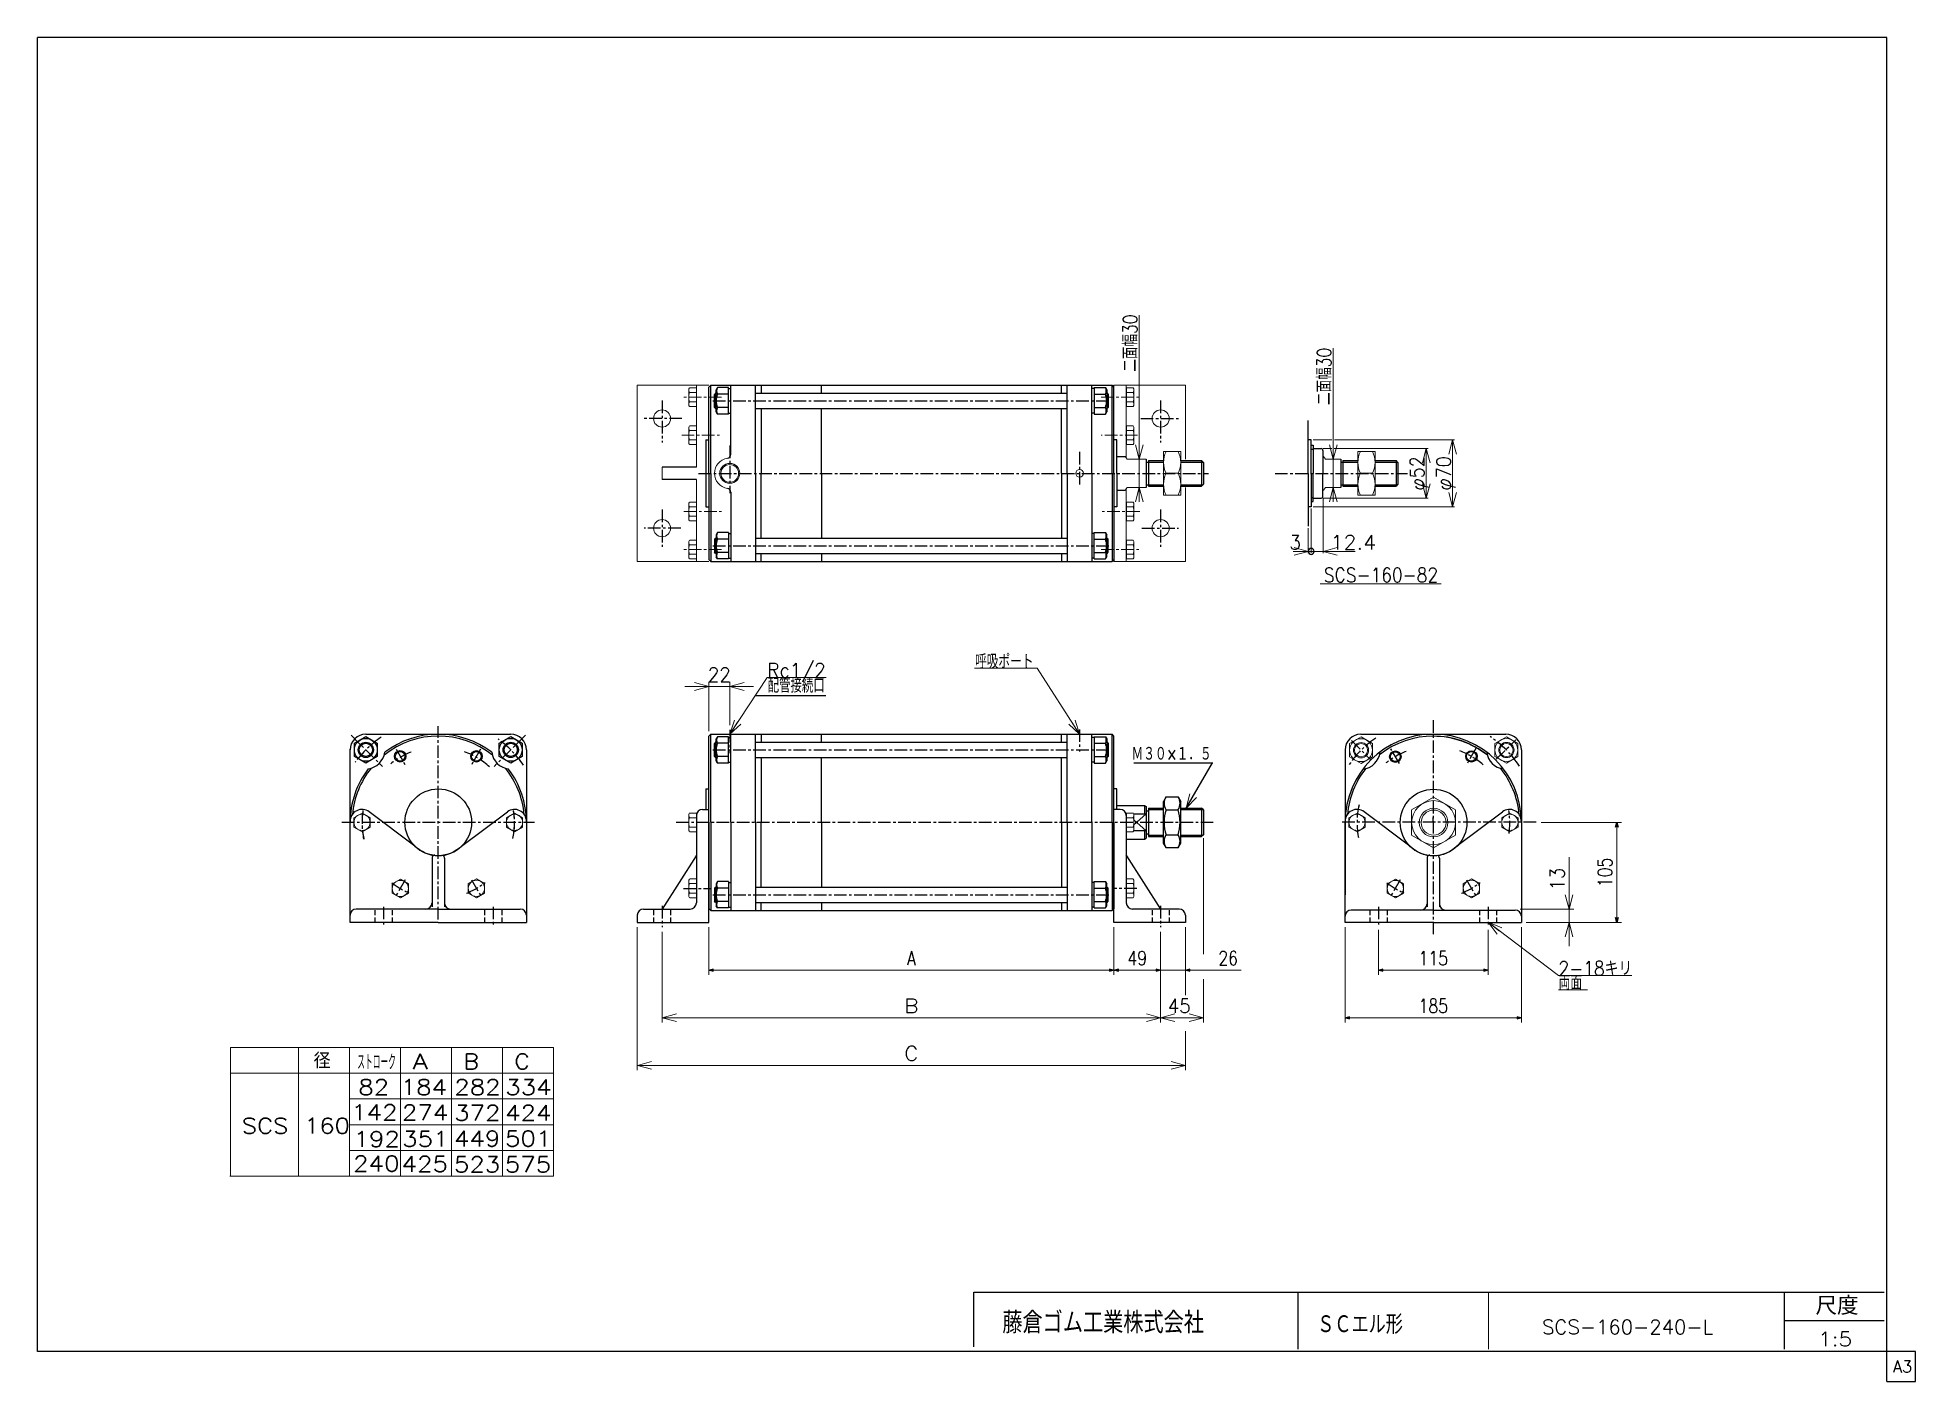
# Model space of a CAD drawing. Header units: millimetres. Extents: x -985 to 985, y -705 to 705.
import ezdxf
from ezdxf.enums import TextEntityAlignment as Align

# ---------------------------------------------------------------- set-up
doc = ezdxf.new("R2010")
doc.units = ezdxf.units.MM
doc.header["$LTSCALE"] = 0.416667
for name, pattern in [('CENTER', [50.8, 31.75, -6.35, 6.35, -6.35]), ('DASHED', [19.05, 12.7, -6.35]), ('DIVIDE', [31.75, 12.7, -6.35, 0, -6.35, 0, -6.35])]:
    doc.linetypes.add(name, pattern=pattern)
doc.layers.add('ZUWAKU', color=7, linetype='Continuous')
doc.styles.add('dcStyle0', font='txt.shx', dxfattribs={"width": 0.8, "bigfont": 'bigfont'})
doc.dimstyles.new('DaDimRotatedStyle', dxfattribs={"dimtxt": 15, "dimasz": 5.000003, "dimexe": 5, "dimexo": 1.666667, "dimgap": 5, "dimtad": 3, "dimdsep": 46, "dimtxsty": 'dcStyle0', "dimblk1": 'OPEN30', "dimblk2": 'OPEN30', "dimsah": 1, "dimcen": 0.09, "dimclrd": 4, "dimclre": 4, "dimclrt": 4, "dimadec": 0, "dimazin": 2, "dimtfac": 1, "dimtdec": 4, "dimtmove": 0, "dimatfit": 0, "dimfxl": 1, "dimarcsym": 0})

msp = doc.modelspace()

# ---------------------------------------------------------------- texts
at = {"color": 4, "style": 'dcStyle0', "width": 0.714286}
msp.add_text('二面幅30', height=15, rotation=90, dxfattribs=at).set_placement((168.68, 354.437), (168.68, 414.437), align=Align.FIT)
at = {"color": 4, "style": 'dcStyle0'}
for s, height, width, p, p2 in [('SCS-160-82', 15, 0.8, (364.329, 133.702), (484.329, 133.702)), ('呼吸ポート', 15, 0.683333, (-1.609, 42.899), (59.891, 42.899)), ('配管接続口', 15, 0.666667, (-219.161, 17.638), (-159.161, 17.638)), ('Ｍ３０×１．５', 15, 0.666667, (162.708, -53.964), (246.708, -53.964)), ('   径', 16.2, 0.952381, (-742.401, -376.642), (-677.601, -376.642)), ('ストローク', 16.2, 0.416667, (-649.603, -378), (-609.103, -378)), ('SCS-160-240-L', 15, 0.92, (593.31, -655.305), (772.71, -655.305)), ('1:5', 15, 0.8, (882.746, -668.072), (918.746, -668.072))]:
    msp.add_text(s, height=height, dxfattribs=dict(at, width=width)).set_placement(p, p2, align=Align.FIT)
for s, height, p, p2 in [('C', 15, (-75.837, -368.366), (-60.837, -368.366)), ('A', 16.2, (-591.681, -377.332), (-575.481, -377.332)), ('B', 16.2, (-538.227, -377.332), (-522.027, -377.332)), ('C', 16.2, (-484.773, -377.332), (-468.573, -377.332)), ('82', 16.2, (-648.516, -404.385), (-616.116, -404.385)), ('184', 16.2, (-603.998, -404.268), (-555.398, -404.268)), ('282', 16.2, (-547.789, -404.332), (-499.189, -404.332)), ('334', 16.2, (-494.335, -404.332), (-445.735, -404.332)), ('SCS 160', 16.2, (-770.703, -444.832), (-657.303, -444.832)), ('142', 16.2, (-655.963, -430.742), (-607.363, -430.742)), ('274', 16.2, (-602.761, -430.939), (-554.161, -430.939)), ('372', 16.2, (-547.933, -431.332), (-499.333, -431.332)), ('424', 16.2, (-494.479, -431.332), (-445.879, -431.332)), ('192', 16.2, (-653.521, -458.84), (-604.921, -458.84)), ('351', 16.2, (-602.5, -458.611), (-553.9, -458.611)), ('449', 16.2, (-548.076, -458.332), (-499.476, -458.332)), ('501', 16.2, (-494.623, -458.332), (-446.023, -458.332)), ('240', 16.2, (-653.894, -484.557), (-605.294, -484.557)), ('425', 16.2, (-603.049, -484.939), (-554.449, -484.939)), ('523', 16.2, (-548.22, -485.332), (-499.62, -485.332)), ('575', 16.2, (-494.767, -485.332), (-446.167, -485.332))]:
    msp.add_text(s, height=height, dxfattribs=at).set_placement(p, p2, align=Align.FIT)
at = {"layer": 'ZUWAKU', "color": 4, "style": 'dcStyle0'}
for s, height, width, p, p2 in [('藤倉ゴム工業株式会社', 22.5, 0.783333, (27.122, -654.479), (238.622, -654.479)), ('尺度', 19, 0.991667, (880.134, -635.093), (925.354, -635.093)), ('ＳＣエル形', 20, 0.75, (357.359, -655.13), (447.359, -655.13))]:
    msp.add_text(s, height=height, dxfattribs=dict(at, width=width)).set_placement(p, p2, align=Align.FIT)
at = {"layer": 'ZUWAKU', "color": 7, "style": 'dcStyle0', "width": 0.8}
msp.add_text('A3', height=12.5, dxfattribs=at).set_placement((961.537, -695.625), (981.537, -695.625), align=Align.FIT)

# ---------------------------------------------------------------- blocks, each defined once
blk = doc.blocks.new('DC_GROUP_Φ160_1')
at = {"color": 4, "linetype": 'Continuous', "lineweight": 18}
for p, q in [((219.8, -103.4), (223.9, -88.4)), ((219.8, -103.4), (227.4, -90.4)), ((230.8, -92.4), (219.8, -103.4))]:
    blk.add_line(p, q, dxfattribs=at)
blk = doc.blocks.new('DC_GROUP_Φ160_2')
at = {"color": 4, "linetype": 'Continuous', "lineweight": 18}
for p, q in [((108.2, -25.9), (96.7, -15.4)), ((108.2, -25.9), (100.1, -13.2)), ((103.4, -11.1), (108.2, -25.9))]:
    blk.add_line(p, q, dxfattribs=at)
blk = doc.blocks.new('DC_GROUP_Φ160_3')
at = {"color": 4, "linetype": 'Continuous', "lineweight": 18}
for p, q in [((170.7, 262.8), (166.7, 277.8)), ((174.7, 277.8), (170.7, 262.8)), ((170.7, 262.8), (170.7, 277.8))]:
    blk.add_line(p, q, dxfattribs=at)
blk = doc.blocks.new('DC_GROUP_Φ160_4')
at = {"color": 4, "linetype": 'Continuous', "lineweight": 18}
for p, q in [((166.7, 217.8), (170.7, 232.8)), ((170.7, 232.8), (174.7, 217.8)), ((170.7, 232.8), (170.7, 217.8))]:
    blk.add_line(p, q, dxfattribs=at)
blk = doc.blocks.new('DC_GROUP_Φ160_5')
at = {"color": 4, "linetype": 'Continuous', "lineweight": 18}
for p, q in [((-355.8, -373.4), (-340.8, -369.3)), ((-340.8, -377.4), (-355.8, -373.4)), ((-355.8, -373.4), (-340.8, -373.4))]:
    blk.add_line(p, q, dxfattribs=at)
blk = doc.blocks.new('DC_GROUP_Φ160_6')
at = {"color": 4, "linetype": 'Continuous', "lineweight": 18}
for p, q in [((204.2, -369.3), (219.2, -373.4)), ((219.2, -373.4), (204.2, -377.4)), ((219.2, -373.4), (204.2, -373.4))]:
    blk.add_line(p, q, dxfattribs=at)
blk = doc.blocks.new('DC_GROUP_Φ160_7')
at = {"color": 4, "linetype": 'Continuous', "lineweight": 25}
for p, q in [((198.8, -91.8), (196.2, -96.4)), ((196.2, -140.4), (196.2, -96.4)), ((198.8, -91.8), (211.5, -91.8)), ((211.5, -91.8), (214.2, -96.4)), ((214.2, -140.4), (214.2, -96.4)), ((198.8, -105.1), (211.5, -105.1)), ((198.8, -131.6), (211.5, -131.6)), ((198.8, -144.9), (196.2, -140.4)), ((198.8, -144.9), (211.5, -144.9)), ((211.5, -144.9), (214.2, -140.4))]:
    blk.add_line(p, q, dxfattribs=at)
for centre, radius, start, end in [((208.5, -98.4), 11.8, 145.6111, 214.3889), ((201.8, -98.4), 11.8, 325.6111, 34.3889), ((240.7, -118.4), 43.9, 162.4111, 197.5889), ((169.6, -118.4), 43.9, 342.4111, 17.5889), ((208.5, -138.3), 11.8, 145.6111, 214.3889), ((201.8, -138.3), 11.8, 325.6111, 34.3889)]:
    blk.add_arc(centre, radius, start, end, dxfattribs=at)
blk = doc.blocks.new('DC_GROUP_Φ160_8')
at = {"color": 4, "linetype": 'Continuous', "lineweight": 25}
for p, q in [((198.8, -91.8), (196.2, -96.4)), ((196.2, -140.4), (196.2, -96.4)), ((198.8, -91.8), (211.5, -91.8)), ((211.5, -91.8), (214.2, -96.4)), ((214.2, -140.4), (214.2, -96.4)), ((198.8, -105.1), (211.5, -105.1)), ((198.8, -131.6), (211.5, -131.6)), ((198.8, -144.9), (196.2, -140.4)), ((198.8, -144.9), (211.5, -144.9)), ((211.5, -144.9), (214.2, -140.4))]:
    blk.add_line(p, q, dxfattribs=at)
for centre, radius, start, end in [((208.5, -98.4), 11.8, 145.6111, 214.3889), ((201.8, -98.4), 11.8, 325.6111, 34.3889), ((240.7, -118.4), 43.9, 162.4111, 197.5889), ((169.6, -118.4), 43.9, 342.4111, 17.5889), ((208.5, -138.3), 11.8, 145.6111, 214.3889), ((201.8, -138.3), 11.8, 325.6111, 34.3889)]:
    blk.add_arc(centre, radius, start, end, dxfattribs=at)
blk = doc.blocks.new('DC_GROUP_Φ160_9')
at = {"color": 4, "linetype": 'Continuous', "lineweight": 25}
for radius in [6, 5.1]:
    blk.add_circle((439.4, -49.5), radius, dxfattribs=at)
blk = doc.blocks.new('DC_GROUP_Φ160_10')
at = {"color": 4, "linetype": 'Continuous', "lineweight": 25}
for radius in [6, 5.1]:
    blk.add_circle((519.2, -49.2), radius, dxfattribs=at)
blk = doc.blocks.new('DC_GROUP_Φ160_11')
at = {"color": 4, "linetype": 'Continuous', "lineweight": 13}
for p, q in [((479.5, -92.1), (456.5, -105.4)), ((502.5, -105.4), (479.5, -92.1)), ((456.5, -105.4), (456.5, -131.9)), ((502.5, -131.9), (502.5, -105.4)), ((456.5, -131.9), (479.5, -145.2)), ((479.5, -145.2), (502.5, -131.9))]:
    blk.add_line(p, q, dxfattribs=at)
for radius in [23, 15, 13.1]:
    blk.add_circle((479.5, -118.6), radius, dxfattribs=at)
blk = doc.blocks.new('DC_GROUP_Φ160_12')
at = {"color": 4, "linetype": 'Continuous', "lineweight": 13}
for p, q in [((403.4, -28.8), (391.4, -35.8)), ((391.4, -35.8), (391.4, -49.6)), ((415.4, -35.8), (403.4, -28.8)), ((415.4, -49.6), (415.4, -35.8)), ((391.4, -49.6), (403.4, -56.5)), ((403.4, -56.5), (415.4, -49.6))]:
    blk.add_line(p, q, dxfattribs=at)
for radius in [12, 8, 6.92]:
    blk.add_circle((403.4, -42.7), radius, dxfattribs=at)
blk = doc.blocks.new('DC_GROUP_Φ160_13')
at = {"color": 4, "linetype": 'Continuous', "lineweight": 13}
for p, q in [((555.9, -28.6), (543.9, -35.5)), ((543.9, -35.5), (543.9, -49.4)), ((567.9, -35.5), (555.9, -28.6)), ((567.9, -49.4), (567.9, -35.5)), ((543.9, -49.4), (555.9, -56.3)), ((555.9, -56.3), (567.9, -49.4))]:
    blk.add_line(p, q, dxfattribs=at)
for radius in [12, 8, 6.92]:
    blk.add_circle((555.9, -42.5), radius, dxfattribs=at)
blk = doc.blocks.new('DC_GROUP_Φ160_14')
at = {"color": 4, "linetype": 'Continuous', "lineweight": 13}
for p, q in [((418.1, 270.8), (400.1, 270.8)), ((400.1, 270.8), (400.1, 224.8)), ((418.1, 224.8), (418.1, 270.8)), ((402.7, 247.8), (415.5, 247.8)), ((400.1, 224.8), (418.1, 224.8))]:
    blk.add_line(p, q, dxfattribs=at)
for centre, start, end in [((426.5, 259.3), 154.1759, 205.8241), ((391.7, 259.3), 334.1759, 25.8241), ((426.5, 236.3), 154.1759, 205.8241), ((391.7, 236.3), 334.1759, 25.8241)]:
    blk.add_arc(centre, 26.4, start, end, dxfattribs=at)
blk = doc.blocks.new('DC_GROUP_Φ160_16')
at = {"color": 4, "linetype": 'Continuous', "lineweight": 18}
for p, q in [((333.1, 169.9), (348.1, 165.9)), ((348.1, 165.9), (333.1, 161.9)), ((348.1, 165.9), (333.1, 165.9))]:
    blk.add_line(p, q, dxfattribs=at)
blk = doc.blocks.new('DC_GROUP_Φ160_17')
at = {"color": 4, "linetype": 'Continuous', "lineweight": 18}
for p, q in [((363.5, 165.9), (378.5, 169.9)), ((378.5, 161.9), (363.5, 165.9)), ((363.5, 165.9), (378.5, 165.9))]:
    blk.add_line(p, q, dxfattribs=at)
blk = doc.blocks.new('DC_GROUP_Φ160_19')
at = {"color": 4, "linetype": 'Continuous', "lineweight": 25}
for start, end in [(0, 180), (180, 0)]:
    blk.add_arc((351.1, 165.9), 3.12, start, end, dxfattribs=at)
blk = doc.blocks.new('DC_GROUP_Φ160_18')
at = {"color": 4, "linetype": 'Continuous', "lineweight": 18}
blk.add_line((357.3, 165.9), (363.6, 165.9), dxfattribs=at)
at = {"linetype": 'Continuous'}
blk.add_blockref('DC_GROUP_Φ160_19', (0, 0), dxfattribs=at)
blk = doc.blocks.new('DC_GROUP_Φ160_15')
at = {"color": 4, "linetype": 'Continuous', "lineweight": 13}
for p, q in [((363.5, 221.8), (363.5, 163.9)), ((351.1, 210.8), (351.1, 163.9)), ((348.1, 190.2), (348.1, 163.9)), ((332.3, 165.9), (348.1, 165.9)), ((348.1, 165.9), (351.1, 165.9)), ((351.1, 165.9), (363.5, 165.9)), ((397.3, 165.9), (363.5, 165.9))]:
    blk.add_line(p, q, dxfattribs=at)
at = {"linetype": 'Continuous'}
for name in ['DC_GROUP_Φ160_16', 'DC_GROUP_Φ160_18', 'DC_GROUP_Φ160_17']:
    blk.add_blockref(name, (0, 0), dxfattribs=at)
at = {"color": 4, "style": 'dcStyle0', "width": 0.8}
for s, p, p2 in [('3', (328.3, 167.9), (340.3, 167.9)), ('12.4', (371.3, 167.9), (419.3, 167.9))]:
    blk.add_text(s, height=15, dxfattribs=at).set_placement(p, p2, align=Align.FIT)
blk = doc.blocks.new('DC_GROUP_Φ160_20')
at = {"color": 4, "linetype": 'Continuous', "lineweight": 13}
for p, q in [((214.2, 270.8), (196.2, 270.8)), ((196.2, 270.8), (196.2, 224.8)), ((214.2, 224.8), (214.2, 270.8)), ((198.8, 247.8), (211.5, 247.8)), ((196.2, 224.8), (214.2, 224.8))]:
    blk.add_line(p, q, dxfattribs=at)
for centre, start, end in [((222.6, 259.3), 154.1759, 205.8241), ((187.8, 259.3), 334.1759, 25.8241), ((222.6, 236.3), 154.1759, 205.8241), ((187.8, 236.3), 334.1759, 25.8241)]:
    blk.add_arc(centre, 26.4, start, end, dxfattribs=at)
blk = doc.blocks.new('DC_GROUP_Φ160_22')
at = {"color": 4, "linetype": 'Continuous', "lineweight": 18}
for p, q in [((374.2, 262.8), (370.2, 277.8)), ((378.3, 277.8), (374.2, 262.8)), ((374.2, 262.8), (374.2, 277.8))]:
    blk.add_line(p, q, dxfattribs=at)
blk = doc.blocks.new('DC_GROUP_Φ160_23')
at = {"color": 4, "linetype": 'Continuous', "lineweight": 18}
for p, q in [((370.2, 217.8), (374.2, 232.8)), ((374.2, 232.8), (378.3, 217.8)), ((374.2, 232.8), (374.2, 217.8))]:
    blk.add_line(p, q, dxfattribs=at)
blk = doc.blocks.new('DC_GROUP_Φ160_21')
at = {"color": 4, "linetype": 'Continuous', "lineweight": 13}
for p, q in [((374.2, 379), (374.2, 262.8)), ((374.2, 232.8), (374.2, 262.8)), ((374.2, 222.8), (374.2, 232.8))]:
    blk.add_line(p, q, dxfattribs=at)
at = {"linetype": 'Continuous'}
for name in ['DC_GROUP_Φ160_22', 'DC_GROUP_Φ160_23']:
    blk.add_blockref(name, (0, 0), dxfattribs=at)
at = {"color": 4, "style": 'dcStyle0', "width": 0.714286}
blk.add_text('二面幅30', height=15, rotation=90, dxfattribs=at).set_placement((372.2, 319.5), (372.2, 379.5), align=Align.FIT)
blk = doc.blocks.new('DC_GROUP_Φ160_25')
at = {"color": 4, "linetype": 'Continuous', "lineweight": 18}
for p, q in [((471.8, 221.8), (467.8, 236.8)), ((475.8, 236.8), (471.8, 221.8)), ((471.8, 221.8), (471.8, 236.8))]:
    blk.add_line(p, q, dxfattribs=at)
blk = doc.blocks.new('DC_GROUP_Φ160_26')
at = {"color": 4, "linetype": 'Continuous', "lineweight": 18}
for p, q in [((467.8, 258.8), (471.8, 273.8)), ((471.8, 273.8), (475.8, 258.8)), ((471.8, 273.8), (471.8, 258.8))]:
    blk.add_line(p, q, dxfattribs=at)
blk = doc.blocks.new('DC_GROUP_Φ160_24')
at = {"color": 4, "linetype": 'Continuous', "lineweight": 13}
for p, q in [((363.5, 273.8), (372.9, 273.8)), ((375.3, 273.8), (473.8, 273.8)), ((471.8, 221.8), (471.8, 273.8)), ((363.5, 221.8), (473.8, 221.8))]:
    blk.add_line(p, q, dxfattribs=at)
at = {"linetype": 'Continuous'}
for name in ['DC_GROUP_Φ160_26', 'DC_GROUP_Φ160_25']:
    blk.add_blockref(name, (0, 0), dxfattribs=at)
at = {"color": 4, "style": 'dcStyle0', "width": 0.75}
blk.add_text('φ52', height=15, rotation=90, dxfattribs=at).set_placement((469.8, 229.8), (469.8, 265.8), align=Align.FIT)
blk = doc.blocks.new('DC_GROUP_Φ160_28')
at = {"color": 4, "linetype": 'Continuous', "lineweight": 18}
for p, q in [((499.5, 212.8), (495.5, 227.8)), ((503.5, 227.8), (499.5, 212.8)), ((499.5, 212.8), (499.5, 227.8))]:
    blk.add_line(p, q, dxfattribs=at)
blk = doc.blocks.new('DC_GROUP_Φ160_29')
at = {"color": 4, "linetype": 'Continuous', "lineweight": 18}
for p, q in [((495.5, 267.8), (499.5, 282.8)), ((499.5, 282.8), (503.5, 267.8)), ((499.5, 282.8), (499.5, 267.8))]:
    blk.add_line(p, q, dxfattribs=at)
blk = doc.blocks.new('DC_GROUP_Φ160_27')
at = {"color": 4, "linetype": 'Continuous', "lineweight": 13}
for p, q in [((353.1, 282.8), (372.6, 282.8)), ((375.6, 282.8), (501.5, 282.8)), ((499.5, 212.8), (499.5, 282.8)), ((353.1, 212.8), (501.5, 212.8))]:
    blk.add_line(p, q, dxfattribs=at)
at = {"linetype": 'Continuous'}
for name in ['DC_GROUP_Φ160_29', 'DC_GROUP_Φ160_28']:
    blk.add_blockref(name, (0, 0), dxfattribs=at)
at = {"color": 4, "style": 'dcStyle0', "width": 0.75}
blk.add_text('φ70', height=15, rotation=90, dxfattribs=at).set_placement((497.5, 229.8), (497.5, 265.8), align=Align.FIT)
blk = doc.blocks.new('DC_GROUP_Φ160_31')
at = {"color": 4, "linetype": 'Continuous', "lineweight": 18}
for p, q in [((-258.8, -25.9), (-253.9, -11.1)), ((-258.8, -25.9), (-250.6, -13.3)), ((-247.2, -15.5), (-258.8, -25.9))]:
    blk.add_line(p, q, dxfattribs=at)
blk = doc.blocks.new('DC_GROUP_Φ160_30')
at = {"color": 4, "linetype": 'Continuous', "lineweight": 13}
for p, q in [((-258.8, -25.9), (-219.6, 33.7)), ((-219.6, 33.7), (-157.6, 33.7))]:
    blk.add_line(p, q, dxfattribs=at)
at = {"linetype": 'Continuous'}
blk.add_blockref('DC_GROUP_Φ160_31', (0, 0), dxfattribs=at)
at = {"color": 4, "style": 'dcStyle0', "width": 0.82}
blk.add_text('Rc1/2', height=15, dxfattribs=at).set_placement((-219.6, 33.7), (-158.1, 33.7), align=Align.FIT)
blk = doc.blocks.new('DC_GROUP_Φ160_32')
at = {"color": 4, "linetype": 'Continuous', "lineweight": 13}
for p, q in [((-644.6, -108.6), (-653.1, -113.5)), ((-653.1, -113.5), (-653.1, -123.3)), ((-636.1, -113.5), (-644.6, -108.6)), ((-636.1, -123.3), (-636.1, -113.5)), ((-653.1, -123.3), (-644.6, -128.2)), ((-644.6, -128.2), (-636.1, -123.3))]:
    blk.add_line(p, q, dxfattribs=at)
blk.add_circle((-644.6, -118.4), 8.5, dxfattribs=at)
blk = doc.blocks.new('DC_GROUP_Φ160_33')
at = {"color": 4, "linetype": 'Continuous', "lineweight": 13}
for p, q in [((-484.6, -108.6), (-493.1, -113.5)), ((-493.1, -113.5), (-493.1, -123.3)), ((-476.1, -113.5), (-484.6, -108.6)), ((-476.1, -123.3), (-476.1, -113.5)), ((-493.1, -123.3), (-484.6, -128.2)), ((-484.6, -128.2), (-476.1, -123.3))]:
    blk.add_line(p, q, dxfattribs=at)
blk.add_circle((-484.6, -118.4), 8.5, dxfattribs=at)
blk = doc.blocks.new('DC_GROUP_Φ160_34')
at = {"color": 4, "linetype": 'Continuous', "lineweight": 13}
for p, q in [((-604.4, -178), (-612.9, -182.9)), ((-612.9, -182.9), (-612.9, -192.7)), ((-612.9, -192.7), (-604.4, -197.6)), ((-595.9, -182.9), (-604.4, -178)), ((-604.4, -197.6), (-595.9, -192.7)), ((-595.9, -192.7), (-595.9, -182.9))]:
    blk.add_line(p, q, dxfattribs=at)
blk.add_circle((-604.4, -187.8), 8.5, dxfattribs=at)
blk = doc.blocks.new('DC_GROUP_Φ160_35')
at = {"color": 4, "linetype": 'Continuous', "lineweight": 13}
for p, q in [((-524.6, -177.8), (-533.1, -182.7)), ((-533.1, -182.7), (-533.1, -192.6)), ((-533.1, -192.6), (-524.6, -197.5)), ((-516.1, -182.7), (-524.6, -177.8)), ((-524.6, -197.5), (-516.1, -192.6)), ((-516.1, -192.6), (-516.1, -182.7))]:
    blk.add_line(p, q, dxfattribs=at)
blk.add_circle((-524.6, -187.6), 8.5, dxfattribs=at)
blk = doc.blocks.new('DC_GROUP_Φ160_36')
at = {"color": 4, "linetype": 'Continuous', "lineweight": 13}
for p, q in [((439.4, -178), (430.9, -182.9)), ((430.9, -182.9), (430.9, -192.7)), ((430.9, -192.7), (439.4, -197.6)), ((447.9, -182.9), (439.4, -178)), ((439.4, -197.6), (447.9, -192.7)), ((447.9, -192.7), (447.9, -182.9))]:
    blk.add_line(p, q, dxfattribs=at)
blk.add_circle((439.4, -187.8), 8.5, dxfattribs=at)
blk = doc.blocks.new('DC_GROUP_Φ160_37')
at = {"color": 4, "linetype": 'Continuous', "lineweight": 13}
for p, q in [((519.2, -177.8), (510.7, -182.7)), ((510.7, -182.7), (510.7, -192.6)), ((510.7, -192.6), (519.2, -197.5)), ((527.7, -182.7), (519.2, -177.8)), ((519.2, -197.5), (527.7, -192.6)), ((527.7, -192.6), (527.7, -182.7))]:
    blk.add_line(p, q, dxfattribs=at)
blk.add_circle((519.2, -187.6), 8.5, dxfattribs=at)
blk = doc.blocks.new('DC_GROUP_Φ160_38')
at = {"color": 4, "linetype": 'Continuous', "lineweight": 13}
for p, q in [((399.2, -108.6), (390.7, -113.5)), ((390.7, -113.5), (390.7, -123.3)), ((407.7, -113.5), (399.2, -108.6)), ((407.7, -123.3), (407.7, -113.5)), ((390.7, -123.3), (399.2, -128.2)), ((399.2, -128.2), (407.7, -123.3))]:
    blk.add_line(p, q, dxfattribs=at)
blk.add_circle((399.2, -118.4), 8.5, dxfattribs=at)
blk = doc.blocks.new('DC_GROUP_Φ160_39')
at = {"color": 4, "linetype": 'Continuous', "lineweight": 13}
for p, q in [((559.6, -108.6), (551.1, -113.5)), ((551.1, -113.5), (551.1, -123.3)), ((568.1, -113.5), (559.6, -108.6)), ((568.1, -123.3), (568.1, -113.5)), ((551.1, -123.3), (559.6, -128.2)), ((559.6, -128.2), (568.1, -123.3))]:
    blk.add_line(p, q, dxfattribs=at)
blk.add_circle((559.6, -118.4), 8.5, dxfattribs=at)
blk = doc.blocks.new('DC_GROUP_Φ160_41')
at = {"color": 4, "linetype": 'Continuous', "lineweight": 18}
for p, q in [((621.7, -209.4), (617.7, -194.4)), ((625.7, -194.4), (621.7, -209.4)), ((621.7, -209.4), (621.7, -194.4))]:
    blk.add_line(p, q, dxfattribs=at)
blk = doc.blocks.new('DC_GROUP_Φ160_42')
at = {"color": 4, "linetype": 'Continuous', "lineweight": 18}
for p, q in [((617.7, -238.4), (621.7, -223.4)), ((621.7, -223.4), (625.7, -238.4)), ((621.7, -223.4), (621.7, -238.4))]:
    blk.add_line(p, q, dxfattribs=at)
blk = doc.blocks.new('DC_GROUP_Φ160_40')
at = {"color": 4, "linetype": 'Continuous', "lineweight": 13}
for p, q in [((621.7, -154.9), (621.7, -209.4)), ((570.2, -209.4), (626.7, -209.4)), ((621.7, -223.4), (621.7, -209.4)), ((576.7, -223.4), (626.7, -223.4)), ((621.7, -248.4), (621.7, -223.4))]:
    blk.add_line(p, q, dxfattribs=at)
at = {"linetype": 'Continuous'}
for name in ['DC_GROUP_Φ160_41', 'DC_GROUP_Φ160_42']:
    blk.add_blockref(name, (0, 0), dxfattribs=at)
at = {"color": 4, "style": 'dcStyle0', "width": 0.8}
blk.add_text('13', height=15, rotation=90, dxfattribs=at).set_placement((616.7, -189.9), (616.7, -165.9), align=Align.FIT)
blk = doc.blocks.new('DC_GROUP_Φ160_44')
at = {"color": 4, "linetype": 'Continuous', "lineweight": 18}
for p, q in [((546.2, -235.6), (536.7, -223.3)), ((536.7, -223.3), (551.1, -229.2)), ((536.7, -223.3), (548.6, -232.4))]:
    blk.add_line(p, q, dxfattribs=at)
blk = doc.blocks.new('DC_GROUP_Φ160_43')
at = {"color": 4, "linetype": 'Continuous', "lineweight": 13}
for p, q in [((536.7, -223.3), (610.5, -279.1)), ((610.5, -279.1), (687.5, -279.1)), ((610.5, -294.1), (641.1, -294.1))]:
    blk.add_line(p, q, dxfattribs=at)
at = {"linetype": 'Continuous'}
blk.add_blockref('DC_GROUP_Φ160_44', (0, 0), dxfattribs=at)
at = {"color": 4, "style": 'dcStyle0'}
for s, width, p, p2 in [('2-18キリ', 0.80625, (610.5, -279.1), (687.9, -279.1)), ('両面', 0.691667, (610.5, -294.1), (635.4, -294.1))]:
    blk.add_text(s, height=15, dxfattribs=dict(at, width=width)).set_placement(p, p2, align=Align.FIT)
blk = doc.blocks.new('DC_GROUP_Φ160_45')
at = {"color": 4, "linetype": 'Continuous', "lineweight": 13}
for p, q in [((-301.8, -180.3), (-301.8, -195)), ((-293.8, -177.8), (-300.9, -177.8)), ((-293.8, -182.7), (-300.9, -182.7)), ((-293.8, -192.6), (-300.9, -192.6)), ((-293.8, -177.8), (-293.8, -197.5)), ((-293.8, -197.5), (-300.9, -197.5))]:
    blk.add_line(p, q, dxfattribs=at)
for centre, radius, start, end in [((-298.1, -180.3), 3.78, 139.5701, 220.4299), ((-288.1, -187.6), 13.8, 159.1359, 200.8641), ((-298.1, -195), 3.78, 139.5701, 220.4299)]:
    blk.add_arc(centre, radius, start, end, dxfattribs=at)
blk = doc.blocks.new('DC_GROUP_Φ160_46')
at = {"color": 4, "linetype": 'Continuous', "lineweight": 13}
for p, q in [((-301.8, -111), (-301.8, -125.7)), ((-293.8, -108.6), (-300.9, -108.6)), ((-293.8, -113.5), (-300.9, -113.5)), ((-293.8, -108.6), (-293.8, -128.2)), ((-293.8, -123.3), (-300.9, -123.3)), ((-293.8, -128.2), (-300.9, -128.2))]:
    blk.add_line(p, q, dxfattribs=at)
for centre, radius, start, end in [((-298.1, -111), 3.78, 139.5701, 220.4299), ((-288.1, -118.4), 13.8, 159.1359, 200.8641), ((-298.1, -125.7), 3.78, 139.5701, 220.4299)]:
    blk.add_arc(centre, radius, start, end, dxfattribs=at)
blk = doc.blocks.new('DC_GROUP_Φ160_47')
at = {"color": 4, "linetype": 'Continuous', "lineweight": 13}
for p, q in [((157.2, -197.5), (157.2, -177.8)), ((157.2, -177.8), (164.3, -177.8)), ((157.2, -182.7), (164.3, -182.7)), ((157.2, -192.6), (164.3, -192.6)), ((165.2, -195), (165.2, -180.3)), ((157.2, -197.5), (164.3, -197.5))]:
    blk.add_line(p, q, dxfattribs=at)
for centre, radius, start, end in [((161.4, -180.3), 3.78, 319.5701, 40.4299), ((151.4, -187.6), 13.8, 339.1359, 20.8641), ((161.4, -195), 3.78, 319.5701, 40.4299)]:
    blk.add_arc(centre, radius, start, end, dxfattribs=at)
blk = doc.blocks.new('DC_GROUP_Φ160_48')
at = {"color": 4, "linetype": 'Continuous', "lineweight": 13}
for p, q in [((157.2, -128.2), (157.2, -108.6)), ((157.2, -108.6), (164.3, -108.6)), ((157.2, -113.5), (164.3, -113.5)), ((165.2, -125.7), (165.2, -111)), ((157.2, -123.3), (164.3, -123.3)), ((157.2, -128.2), (164.3, -128.2))]:
    blk.add_line(p, q, dxfattribs=at)
for centre, radius, start, end in [((161.4, -111), 3.78, 319.5701, 40.4299), ((151.4, -118.4), 13.8, 339.1359, 20.8641), ((161.4, -125.7), 3.78, 319.5701, 40.4299)]:
    blk.add_arc(centre, radius, start, end, dxfattribs=at)
blk = doc.blocks.new('DC_GROUP_Φ160_49')
at = {"color": 4, "linetype": 'Continuous', "lineweight": 13}
for p, q in [((-293.8, 217.6), (-300.9, 217.6)), ((-293.8, 217.6), (-293.8, 198)), ((-301.8, 215.1), (-301.8, 200.4)), ((-293.8, 212.7), (-300.9, 212.7)), ((-293.8, 202.9), (-300.9, 202.9)), ((-293.8, 198), (-300.9, 198))]:
    blk.add_line(p, q, dxfattribs=at)
for centre, radius, start, end in [((-298.1, 215.1), 3.78, 139.5701, 220.4299), ((-288.1, 207.8), 13.8, 159.1359, 200.8641), ((-298.1, 200.4), 3.78, 139.5701, 220.4299)]:
    blk.add_arc(centre, radius, start, end, dxfattribs=at)
blk = doc.blocks.new('DC_GROUP_Φ160_50')
at = {"color": 4, "linetype": 'Continuous', "lineweight": 13}
for p, q in [((-293.8, 177.6), (-300.9, 177.6)), ((-293.8, 177.6), (-293.8, 158)), ((-301.8, 175.1), (-301.8, 160.4)), ((-293.8, 172.7), (-300.9, 172.7)), ((-293.8, 162.9), (-300.9, 162.9)), ((-293.8, 158), (-300.9, 158))]:
    blk.add_line(p, q, dxfattribs=at)
for centre, radius, start, end in [((-298.1, 175.1), 3.78, 139.5701, 220.4299), ((-288.1, 167.8), 13.8, 159.1359, 200.8641), ((-298.1, 160.4), 3.78, 139.5701, 220.4299)]:
    blk.add_arc(centre, radius, start, end, dxfattribs=at)
blk = doc.blocks.new('DC_GROUP_Φ160_51')
at = {"color": 4, "linetype": 'Continuous', "lineweight": 13}
for p, q in [((-293.8, 297.6), (-300.9, 297.6)), ((-293.8, 297.6), (-293.8, 278)), ((-301.8, 295.1), (-301.8, 280.4)), ((-293.8, 292.7), (-300.9, 292.7)), ((-293.8, 282.9), (-300.9, 282.9)), ((-293.8, 278), (-300.9, 278))]:
    blk.add_line(p, q, dxfattribs=at)
for centre, radius, start, end in [((-298.1, 295.1), 3.78, 139.5701, 220.4299), ((-288.1, 287.8), 13.8, 159.1359, 200.8641), ((-298.1, 280.4), 3.78, 139.5701, 220.4299)]:
    blk.add_arc(centre, radius, start, end, dxfattribs=at)
blk = doc.blocks.new('DC_GROUP_Φ160_52')
at = {"color": 4, "linetype": 'Continuous', "lineweight": 13}
for p, q in [((-301.8, 335.1), (-301.8, 320.4)), ((-293.8, 337.6), (-300.9, 337.6)), ((-293.8, 337.6), (-293.8, 318)), ((-293.8, 332.7), (-300.9, 332.7)), ((-293.8, 322.9), (-300.9, 322.9)), ((-293.8, 318), (-300.9, 318))]:
    blk.add_line(p, q, dxfattribs=at)
for centre, radius, start, end in [((-298.1, 335.1), 3.78, 139.5701, 220.4299), ((-288.1, 327.8), 13.8, 159.1359, 200.8641), ((-298.1, 320.4), 3.78, 139.5701, 220.4299)]:
    blk.add_arc(centre, radius, start, end, dxfattribs=at)
blk = doc.blocks.new('DC_GROUP_Φ160_53')
at = {"color": 4, "linetype": 'Continuous', "lineweight": 13}
for p, q in [((157.2, 198), (157.2, 217.6)), ((157.2, 217.6), (164.3, 217.6)), ((157.2, 212.7), (164.3, 212.7)), ((157.2, 202.9), (164.3, 202.9)), ((157.2, 198), (164.3, 198)), ((165.2, 200.4), (165.2, 215.1))]:
    blk.add_line(p, q, dxfattribs=at)
for centre, radius, start, end in [((161.4, 215.1), 3.78, 319.5701, 40.4299), ((151.4, 207.8), 13.8, 339.1359, 20.8641), ((161.4, 200.4), 3.78, 319.5701, 40.4299)]:
    blk.add_arc(centre, radius, start, end, dxfattribs=at)
blk = doc.blocks.new('DC_GROUP_Φ160_54')
at = {"color": 4, "linetype": 'Continuous', "lineweight": 13}
for p, q in [((157.2, 158), (157.2, 177.6)), ((157.2, 177.6), (164.3, 177.6)), ((157.2, 172.7), (164.3, 172.7)), ((157.2, 162.9), (164.3, 162.9)), ((157.2, 158), (164.3, 158)), ((165.2, 160.4), (165.2, 175.1))]:
    blk.add_line(p, q, dxfattribs=at)
for centre, radius, start, end in [((161.4, 175.1), 3.78, 319.5701, 40.4299), ((151.4, 167.8), 13.8, 339.1359, 20.8641), ((161.4, 160.4), 3.78, 319.5701, 40.4299)]:
    blk.add_arc(centre, radius, start, end, dxfattribs=at)
blk = doc.blocks.new('DC_GROUP_Φ160_55')
at = {"color": 4, "linetype": 'Continuous', "lineweight": 13}
for p, q in [((157.2, 278), (157.2, 297.6)), ((157.2, 297.6), (164.3, 297.6)), ((157.2, 292.7), (164.3, 292.7)), ((157.2, 282.9), (164.3, 282.9)), ((157.2, 278), (164.3, 278)), ((165.2, 280.4), (165.2, 295.1))]:
    blk.add_line(p, q, dxfattribs=at)
for centre, radius, start, end in [((161.4, 295.1), 3.78, 319.5701, 40.4299), ((151.4, 287.8), 13.8, 339.1359, 20.8641), ((161.4, 280.4), 3.78, 319.5701, 40.4299)]:
    blk.add_arc(centre, radius, start, end, dxfattribs=at)
blk = doc.blocks.new('DC_GROUP_Φ160_56')
at = {"color": 4, "linetype": 'Continuous', "lineweight": 13}
for p, q in [((157.2, 318), (157.2, 337.6)), ((157.2, 337.6), (164.3, 337.6)), ((165.2, 320.4), (165.2, 335.1)), ((157.2, 332.7), (164.3, 332.7)), ((157.2, 322.9), (164.3, 322.9)), ((157.2, 318), (164.3, 318))]:
    blk.add_line(p, q, dxfattribs=at)
for centre, radius, start, end in [((161.4, 335.1), 3.78, 319.5701, 40.4299), ((151.4, 327.8), 13.8, 339.1359, 20.8641), ((161.4, 320.4), 3.78, 319.5701, 40.4299)]:
    blk.add_arc(centre, radius, start, end, dxfattribs=at)
blk = doc.blocks.new('DC_GROUP_Φ160_58')
at = {"color": 4, "linetype": 'Continuous', "lineweight": 18}
for p, q in [((-329.8, -323.4), (-314.8, -319.3)), ((-314.8, -327.4), (-329.8, -323.4)), ((-329.8, -323.4), (-314.8, -323.4))]:
    blk.add_line(p, q, dxfattribs=at)
blk = doc.blocks.new('DC_GROUP_Φ160_59')
at = {"color": 4, "linetype": 'Continuous', "lineweight": 18}
for p, q in [((178.2, -319.3), (193.2, -323.4)), ((193.2, -323.4), (178.2, -327.4)), ((193.2, -323.4), (178.2, -323.4))]:
    blk.add_line(p, q, dxfattribs=at)
blk = doc.blocks.new('DC_GROUP_Φ160_60')
at = {"color": 4, "linetype": 'Continuous', "lineweight": 18}
for p, q in [((193.2, -323.4), (208.2, -319.3)), ((208.2, -327.4), (193.2, -323.4)), ((193.2, -323.4), (208.2, -323.4))]:
    blk.add_line(p, q, dxfattribs=at)
blk = doc.blocks.new('DC_GROUP_Φ160_61')
at = {"color": 4, "linetype": 'Continuous', "lineweight": 18}
for p, q in [((223.2, -319.3), (238.2, -323.4)), ((238.2, -323.4), (223.2, -327.4)), ((238.2, -323.4), (223.2, -323.4))]:
    blk.add_line(p, q, dxfattribs=at)
blk = doc.blocks.new('DC_GROUP_Φ160_57')
at = {"color": 4, "linetype": 'Continuous', "lineweight": 13}
for p, q in [((238.2, -134.9), (238.2, -256.6)), ((-329.8, -233.3), (-329.8, -328.4)), ((193.2, -233.3), (193.2, -328.4)), ((238.2, -282.8), (238.2, -328.4)), ((-329.8, -323.4), (193.2, -323.4)), ((193.2, -323.4), (238.2, -323.4))]:
    blk.add_line(p, q, dxfattribs=at)
at = {"linetype": 'Continuous'}
for name in ['DC_GROUP_Φ160_58', 'DC_GROUP_Φ160_59', 'DC_GROUP_Φ160_60', 'DC_GROUP_Φ160_61']:
    blk.add_blockref(name, (0, 0), dxfattribs=at)
at = {"color": 4, "style": 'dcStyle0'}
blk.add_text('B', height=15, dxfattribs=at).set_placement((-75.8, -318.4), (-60.8, -318.4), align=Align.FIT)
at = {"color": 4, "style": 'dcStyle0', "width": 0.8}
blk.add_text('45', height=15, dxfattribs=at).set_placement((200.7, -318.4), (224.7, -318.4), align=Align.FIT)
blk = doc.blocks.new('DC_GROUP_Φ160_63')
at = {"color": 4, "linetype": 'Continuous', "lineweight": 18}
for p, q in [((-258.8, 24.1), (-243.8, 28.2)), ((-243.8, 20.1), (-258.8, 24.1)), ((-258.8, 24.1), (-243.8, 24.1))]:
    blk.add_line(p, q, dxfattribs=at)
blk = doc.blocks.new('DC_GROUP_Φ160_64')
at = {"color": 4, "linetype": 'Continuous', "lineweight": 18}
for p, q in [((-295.8, 28.2), (-280.8, 24.1)), ((-280.8, 24.1), (-295.8, 20.1)), ((-280.8, 24.1), (-295.8, 24.1))]:
    blk.add_line(p, q, dxfattribs=at)
blk = doc.blocks.new('DC_GROUP_Φ160_62')
at = {"color": 4, "linetype": 'Continuous', "lineweight": 13}
for p, q in [((-305.8, 24.1), (-280.8, 24.1)), ((-280.8, -22.9), (-280.8, 29.1)), ((-280.8, 24.1), (-258.8, 24.1)), ((-258.8, -16.3), (-258.8, 29.1)), ((-233.8, 24.1), (-258.8, 24.1))]:
    blk.add_line(p, q, dxfattribs=at)
at = {"linetype": 'Continuous'}
for name in ['DC_GROUP_Φ160_64', 'DC_GROUP_Φ160_63']:
    blk.add_blockref(name, (0, 0), dxfattribs=at)
at = {"color": 4, "style": 'dcStyle0', "width": 0.8}
blk.add_text('22', height=15, dxfattribs=at).set_placement((-281.8, 29.1), (-257.8, 29.1), align=Align.FIT)
blk = doc.blocks.new('_OPEN30')
at = {"color": 0, "linetype": 'ByBlock', "lineweight": -2}
for p, q in [((-1, 0.267949), (0, 0)), ((0, 0), (-1, -0.267949)), ((0, 0), (-1, 0))]:
    blk.add_line(p, q, dxfattribs=at)
blk = doc.blocks.new('*D65')
at = {"color": 4, "linetype": 'Continuous', "lineweight": 13}
for p, q in [((421.7, -231.3), (421.7, -278.4)), ((536.7, -231.3), (536.7, -278.4)), ((421.7, -273.4), (536.7, -273.4))]:
    blk.add_line(p, q, dxfattribs=at)
at = {"color": 4, "xscale": 5.000004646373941, "yscale": 4.999982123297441}
for p, rotation in [((421.7, -273.4), 180), ((536.7, -273.4), 360)]:
    blk.add_blockref('_OPEN30', p, dxfattribs=dict(at, rotation=rotation))
at = {"color": 4, "insert": (479.2, -268.4), "char_height": 15, "width": 60.938, "attachment_point": 8, "style": 'dcStyle0'}
blk.add_mtext('\\T1.00;115', dxfattribs=at)
blk = doc.blocks.new('*D66')
at = {"color": 4, "linetype": 'Continuous', "lineweight": 13}
for p, q in [((386.7, -228.4), (386.7, -328.4)), ((571.7, -228.4), (571.7, -328.4)), ((386.7, -323.4), (571.7, -323.4))]:
    blk.add_line(p, q, dxfattribs=at)
at = {"color": 4, "xscale": 5.000004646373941, "yscale": 4.999982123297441}
for p, rotation in [((386.7, -323.4), 180), ((571.7, -323.4), 360)]:
    blk.add_blockref('_OPEN30', p, dxfattribs=dict(at, rotation=rotation))
at = {"color": 4, "insert": (479.2, -318.4), "char_height": 15, "width": 60.938, "attachment_point": 8, "style": 'dcStyle0'}
blk.add_mtext('\\T1.00;185', dxfattribs=at)
blk = doc.blocks.new('*D67')
at = {"color": 4, "linetype": 'Continuous', "lineweight": 13}
for p, q in [((592.2, -118.4), (676.7, -118.4)), ((671.7, -223.4), (671.7, -118.4)), ((576.7, -223.4), (676.7, -223.4))]:
    blk.add_line(p, q, dxfattribs=at)
at = {"color": 4, "xscale": 5.000004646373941, "yscale": 4.999982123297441}
for p, rotation in [((671.7, -118.4), 90), ((671.7, -223.4), 270)]:
    blk.add_blockref('_OPEN30', p, dxfattribs=dict(at, rotation=rotation))
at = {"color": 4, "insert": (666.7, -170.9), "char_height": 15, "width": 60.938, "attachment_point": 8, "rotation": 90, "style": 'dcStyle0'}
blk.add_mtext('\\T1.00;105', dxfattribs=at)
blk = doc.blocks.new('*D68')
at = {"color": 4, "linetype": 'Continuous', "lineweight": 13}
for p, q in [((-280.8, -228.4), (-280.8, -278.4)), ((144.2, -228.4), (144.2, -278.4)), ((-280.8, -273.4), (144.2, -273.4))]:
    blk.add_line(p, q, dxfattribs=at)
at = {"color": 4, "xscale": 5.000004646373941, "yscale": 4.999982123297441}
for p, rotation in [((-280.8, -273.4), 180), ((144.2, -273.4), 360)]:
    blk.add_blockref('_OPEN30', p, dxfattribs=dict(at, rotation=rotation))
at = {"color": 4, "insert": (-68.3, -268.4), "char_height": 15, "width": 32.812, "attachment_point": 8, "style": 'dcStyle0'}
blk.add_mtext('\\T1.00;A', dxfattribs=at)
blk = doc.blocks.new('*D69')
at = {"color": 4, "linetype": 'Continuous', "lineweight": 13}
for p, q in [((144.2, -228.4), (144.2, -278.4)), ((193.2, -233.3), (193.2, -278.4)), ((144.2, -273.4), (193.2, -273.4))]:
    blk.add_line(p, q, dxfattribs=at)
at = {"color": 4, "xscale": 5.000004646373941, "yscale": 4.999982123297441}
for p, rotation in [((144.2, -273.4), 180), ((193.2, -273.4), 360)]:
    blk.add_blockref('_OPEN30', p, dxfattribs=dict(at, rotation=rotation))
at = {"color": 4, "insert": (168.7, -268.4), "char_height": 15, "width": 46.875, "attachment_point": 8, "style": 'dcStyle0'}
blk.add_mtext('\\T1.00;49', dxfattribs=at)
blk = doc.blocks.new('*D70')
at = {"color": 4, "linetype": 'Continuous', "lineweight": 13}
for p, q in [((193.2, -233.3), (193.2, -278.4)), ((219.2, -228.4), (219.2, -278.4)), ((184.8, -273.4), (193.2, -273.4)), ((219.2, -273.4), (193.2, -273.4)), ((277.8, -273.4), (219.2, -273.4))]:
    blk.add_line(p, q, dxfattribs=at)
at = {"color": 4, "xscale": 5.000004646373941, "yscale": 4.999982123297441}
for p, rotation in [((193.2, -273.4), 360), ((219.2, -273.4), 180)]:
    blk.add_blockref('_OPEN30', p, dxfattribs=dict(at, rotation=rotation))
at = {"color": 4, "insert": (253.7, -268.4), "char_height": 15, "width": 46.875, "attachment_point": 7, "style": 'dcStyle0'}
blk.add_mtext('\\T1.00;26', dxfattribs=at)

# ---------------------------------------------------------------- dimensions: what is measured, and where the dimension line sits
at = {"linetype": 'Continuous', "lineweight": 13}
dim = msp.add_linear_dim(base=(671.669, -118.366), p1=(575.003, -223.366), p2=(590.561, -118.366), angle=90, dimstyle='DaDimRotatedStyle', override={"dimtxt": 15, "dimasz": 5.000003, "dimexe": 5, "dimexo": 1.666667, "dimgap": 5, "dimtad": 3, "dimtih": 0, "dimtoh": 0, "dimdec": 2, "dimzin": 8, "dimtxsty": 'dcStyle0', "dimblk1": 'OPEN30', "dimblk2": 'OPEN30', "dimsah": 1, "dimclrd": 4, "dimclre": 4, "dimclrt": 4, "dimazin": 2, "dimtofl": 1, "dimatfit": 0, "dimtolj": 0, "dimtzin": 8}, dxfattribs=at)
dim.commit()
dim.dimension.update_dxf_attribs({"geometry": '*D67', "text_midpoint": (671.669, -170.866)})
dim = msp.add_linear_dim(base=(144.163, -273.366), p1=(-280.837, -226.699), p2=(144.163, -226.699), text='A', dimstyle='DaDimRotatedStyle', override={"dimtxt": 15, "dimasz": 5.000003, "dimexe": 5, "dimexo": 1.666667, "dimgap": 5, "dimtad": 3, "dimtih": 0, "dimtoh": 0, "dimdec": 2, "dimzin": 8, "dimtxsty": 'dcStyle0', "dimblk1": 'OPEN30', "dimblk2": 'OPEN30', "dimsah": 1, "dimclrd": 4, "dimclre": 4, "dimclrt": 4, "dimazin": 2, "dimtofl": 1, "dimatfit": 0, "dimtolj": 0, "dimtzin": 8}, dxfattribs=at)
dim.commit()
dim.dimension.update_dxf_attribs({"geometry": '*D68', "text_midpoint": (-68.337, -273.366)})
for base, p1, p2, picture, middle in [((193.163, -273.366), (144.163, -226.699), (193.163, -231.679), '*D69', (168.663, -273.366)), ((193.163, -273.366), (219.163, -226.699), (193.163, -231.679), '*D70', (264.902, -273.366)), ((571.669, -323.366), (386.669, -226.699), (571.669, -226.699), '*D66', (479.169, -323.366)), ((536.669, -273.366), (421.669, -229.651), (536.669, -229.651), '*D65', (479.169, -273.366))]:
    dim = msp.add_linear_dim(base=base, p1=p1, p2=p2, dimstyle='DaDimRotatedStyle', override={"dimtxt": 15, "dimasz": 5.000003, "dimexe": 5, "dimexo": 1.666667, "dimgap": 5, "dimtad": 3, "dimtih": 0, "dimtoh": 0, "dimdec": 2, "dimzin": 8, "dimtxsty": 'dcStyle0', "dimblk1": 'OPEN30', "dimblk2": 'OPEN30', "dimsah": 1, "dimclrd": 4, "dimclre": 4, "dimclrt": 4, "dimazin": 2, "dimtofl": 1, "dimatfit": 0, "dimtolj": 0, "dimtzin": 8}, dxfattribs=at)
    dim.commit()
    dim.dimension.update_dxf_attribs({"geometry": picture, "text_midpoint": middle})

# ---------------------------------------------------------------- linework, layer by layer
at = {"color": 4, "linetype": 'Continuous', "lineweight": 13}
for p, q in [((170.68, 413.871), (170.68, 262.772)), ((-355.837, 340.272), (-355.837, 155.272)), ((-280.837, 340.272), (-355.837, 340.272)), ((-293.837, 340.272), (-293.837, 254.272)), ((144.163, 340.272), (219.163, 340.272)), ((157.163, 340.272), (157.163, 263.933)), ((219.163, 340.272), (219.163, 262.772)), ((158.163, 262.772), (156.024, 265.287)), ((158.163, 262.772), (178.163, 262.772)), ((170.68, 232.772), (170.68, 262.772)), ((196.163, 261.256), (196.163, 234.256)), ((363.484, 265.287), (363.944, 265.287)), ((366.084, 262.772), (363.944, 265.287)), ((366.084, 262.772), (363.944, 265.287)), ((366.084, 262.772), (382.084, 262.772)), ((400.084, 261.256), (400.084, 234.256)), ((-329.837, 254.272), (-329.837, 241.272)), ((-293.837, 241.272), (-293.837, 155.272)), ((156.024, 230.256), (158.163, 232.772)), ((157.163, 231.514), (157.163, 155.272)), ((158.163, 232.772), (178.163, 232.772)), ((170.68, 222.772), (170.68, 232.772)), ((219.163, 232.772), (219.163, 155.272)), ((363.484, 230.256), (363.944, 230.256)), ((363.944, 230.256), (366.084, 232.772)), ((363.944, 230.256), (366.084, 232.772)), ((366.084, 232.772), (382.084, 232.772)), ((-280.837, 155.272), (-355.837, 155.272)), ((144.163, 155.272), (219.163, 155.272)), ((487.471, 131.823), (360.622, 131.823)), ((63.651, 43.371), (-2.164, 43.371)), ((108.163, -25.866), (63.651, 43.371)), ((238.163, -134.881), (238.163, -256.624)), ((-355.837, -228.366), (-355.837, -378.366)), ((219.163, -228.366), (219.163, -299.773)), ((-782.487, -354.596), (-443.885, -354.596)), ((-782.487, -354.596), (-782.487, -489.596)), ((-711.154, -354.596), (-711.154, -489.596)), ((-657.7, -354.596), (-657.7, -489.596)), ((-604.246, -354.596), (-604.246, -489.596)), ((-550.793, -354.596), (-550.793, -489.596)), ((-497.339, -354.596), (-497.339, -489.596)), ((-443.885, -354.596), (-443.885, -489.596)), ((219.163, -337.664), (219.163, -378.366)), ((-355.837, -373.366), (219.163, -373.366)), ((-782.487, -381.596), (-443.885, -381.596)), ((-657.7, -408.596), (-443.885, -408.596)), ((-657.574, -435.596), (-443.885, -435.596)), ((-657.7, -462.596), (-443.885, -462.596)), ((-783.407, -489.596), (-443.885, -489.596))]:
    msp.add_line(p, q, dxfattribs=at)
at = {"color": 4, "linetype": 'Continuous', "lineweight": 25}
for p, q in [((-280.837, 338.314), (-278.837, 340.314)), ((-280.837, 338.314), (-278.837, 340.314)), ((-280.837, 247.772), (-280.837, 338.286)), ((-280.837, 247.772), (-280.837, 338.286)), ((-278.837, 340.314), (142.163, 340.314)), ((-278.837, 340.314), (142.163, 340.314)), ((-278.837, 247.772), (-278.837, 340.286)), ((-278.837, 247.772), (-278.837, 340.286)), ((-271.876, 337.67), (-273.237, 335.314)), ((-271.876, 337.67), (-273.237, 335.314)), ((-273.237, 312.314), (-273.237, 335.314)), ((-273.237, 312.314), (-273.237, 335.314)), ((-260.237, 337.67), (-271.876, 337.67)), ((-260.237, 337.67), (-271.876, 337.67)), ((-260.237, 309.957), (-260.237, 337.67)), ((-260.237, 309.957), (-260.237, 337.67)), ((-260.237, 309.957), (-260.237, 337.67)), ((-260.237, 309.957), (-260.237, 337.67)), ((-260.237, 336.814), (-257.837, 336.814)), ((-260.237, 336.814), (-257.837, 336.814)), ((-257.837, 267.531), (-257.837, 340.286)), ((-257.837, 267.531), (-257.837, 340.286)), ((-231.837, 247.772), (-231.837, 340.286)), ((-231.837, 247.772), (-231.837, 340.286)), ((-225.837, 340.314), (-225.837, 331.814)), ((-225.837, 340.314), (-225.837, 333.025)), ((-162.637, 331.814), (-162.637, 340.314)), ((-162.637, 333.025), (-162.637, 340.314)), ((89.163, 331.814), (89.163, 340.314)), ((89.163, 333.27), (89.163, 340.314)), ((95.163, 247.772), (95.163, 340.286)), ((95.163, 247.772), (95.163, 340.286)), ((121.163, 247.772), (121.163, 340.286)), ((121.163, 247.772), (121.163, 340.286)), ((123.563, 336.814), (121.163, 336.814)), ((123.563, 336.814), (121.163, 336.814)), ((123.563, 337.67), (123.563, 309.957)), ((123.563, 337.67), (135.203, 337.67)), ((123.563, 337.67), (123.563, 309.957)), ((123.563, 337.67), (123.563, 309.957)), ((123.563, 337.67), (135.203, 337.67)), ((123.563, 337.67), (123.563, 309.957)), ((135.203, 337.67), (136.563, 335.314)), ((135.203, 337.67), (136.563, 335.314)), ((136.563, 335.314), (136.563, 312.314)), ((136.563, 335.314), (136.563, 312.314)), ((144.163, 338.314), (142.163, 340.314)), ((144.163, 338.314), (142.163, 340.314)), ((142.163, 247.772), (142.163, 340.286)), ((142.163, 247.772), (142.163, 340.286)), ((144.163, 247.772), (144.163, 340.272)), ((144.163, 247.772), (144.163, 338.286)), ((144.163, 247.772), (144.163, 338.286)), ((-273.637, 331.814), (-274.837, 330.614)), ((-273.637, 331.814), (-274.837, 330.614)), ((-274.837, 317.014), (-274.837, 330.614)), ((-273.237, 330.614), (-274.837, 330.614)), ((-274.837, 317.014), (-274.837, 330.614)), ((-273.237, 330.614), (-274.837, 330.614)), ((-273.637, 315.814), (-274.837, 317.014)), ((-273.237, 317.014), (-274.837, 317.014)), ((-273.637, 315.814), (-274.837, 317.014)), ((-273.237, 317.014), (-274.837, 317.014)), ((-273.237, 331.814), (-273.637, 331.814)), ((-273.637, 315.814), (-273.637, 331.814)), ((-273.237, 331.814), (-273.637, 331.814)), ((-273.637, 315.814), (-273.637, 331.814)), ((-273.637, 315.814), (-273.237, 315.814)), ((-273.637, 315.814), (-273.237, 315.814)), ((-260.237, 330.742), (-271.876, 330.742)), ((-260.237, 330.742), (-271.876, 330.742)), ((-260.237, 316.885), (-271.876, 316.885)), ((-260.237, 316.885), (-271.876, 316.885)), ((-231.837, 331.814), (95.163, 331.814)), ((-231.837, 331.814), (95.163, 331.814)), ((-231.837, 315.814), (95.163, 315.814)), ((-231.837, 315.814), (95.163, 315.814)), ((-225.837, 315.814), (-225.837, 247.772)), ((-162.637, 247.772), (-162.637, 315.814)), ((89.163, 247.772), (89.163, 315.814)), ((123.563, 330.742), (135.203, 330.742)), ((123.563, 330.742), (135.203, 330.742)), ((123.563, 316.885), (135.203, 316.885)), ((123.563, 316.885), (135.203, 316.885)), ((136.963, 331.814), (136.563, 331.814)), ((136.963, 331.814), (136.563, 331.814)), ((136.563, 330.614), (138.163, 330.614)), ((136.563, 330.614), (138.163, 330.614)), ((136.563, 317.014), (138.163, 317.014)), ((136.563, 317.014), (138.163, 317.014)), ((136.563, 315.814), (136.963, 315.814)), ((136.563, 315.814), (136.963, 315.814)), ((136.963, 331.814), (138.163, 330.614)), ((136.963, 331.814), (136.963, 315.814)), ((136.963, 331.814), (138.163, 330.614)), ((136.963, 331.814), (136.963, 315.814)), ((136.963, 315.814), (138.163, 317.014)), ((136.963, 315.814), (138.163, 317.014)), ((138.163, 330.614), (138.163, 317.014)), ((138.163, 330.614), (138.163, 317.014)), ((-271.876, 309.957), (-273.237, 312.314)), ((-271.876, 309.957), (-273.237, 312.314)), ((-260.237, 309.957), (-271.876, 309.957)), ((-260.237, 309.957), (-271.876, 309.957)), ((-260.237, 310.814), (-257.837, 310.814)), ((-260.237, 310.814), (-257.837, 310.814)), ((-225.837, 314.584), (-225.837, 247.772)), ((-162.637, 247.772), (-162.637, 314.584)), ((89.163, 247.772), (89.163, 314.53)), ((123.563, 310.814), (121.163, 310.814)), ((123.563, 310.814), (121.163, 310.814)), ((123.563, 309.957), (135.203, 309.957)), ((123.563, 309.957), (135.203, 309.957)), ((135.203, 309.957), (136.563, 312.314)), ((135.203, 309.957), (136.563, 312.314)), ((348.084, 247.772), (348.084, 303.365)), ((-283.837, 282.772), (-283.837, 212.772)), ((-283.837, 282.772), (-283.837, 212.772)), ((-283.837, 282.772), (-280.837, 282.772)), ((-283.837, 282.772), (-280.837, 282.772)), ((147.163, 282.772), (144.163, 282.772)), ((147.163, 282.772), (144.163, 282.772)), ((147.163, 247.772), (147.163, 282.772)), ((147.163, 247.772), (147.163, 282.772)), ((351.084, 282.772), (348.084, 282.772)), ((351.084, 247.772), (351.084, 282.772)), ((351.084, 277.272), (353.184, 277.272)), ((353.184, 277.272), (353.184, 247.772)), ((147.163, 265.287), (156.024, 265.287)), ((178.163, 262.772), (178.163, 232.772)), ((178.163, 262.772), (178.163, 232.772)), ((178.163, 259.656), (180.413, 259.656)), ((178.163, 259.656), (180.413, 259.656)), ((180.413, 261.256), (196.163, 261.256)), ((180.413, 261.256), (180.413, 234.256)), ((180.413, 261.256), (196.163, 261.256)), ((180.413, 261.256), (180.413, 234.256)), ((180.413, 259.656), (196.163, 259.656)), ((180.413, 259.656), (196.163, 259.656)), ((214.163, 261.256), (236.163, 261.256)), ((214.163, 261.256), (236.163, 261.256)), ((214.163, 259.656), (237.763, 259.656)), ((214.163, 259.656), (237.763, 259.656)), ((238.163, 259.256), (236.163, 261.256)), ((236.163, 261.256), (236.163, 234.256)), ((238.163, 259.256), (236.163, 261.256)), ((236.163, 261.256), (236.163, 234.256)), ((238.163, 259.256), (238.163, 236.256)), ((238.163, 259.256), (238.163, 236.256)), ((351.084, 273.022), (351.084, 273.772)), ((351.084, 273.022), (353.184, 273.022)), ((353.184, 273.772), (361.484, 273.772)), ((363.484, 271.772), (363.484, 247.772)), ((382.084, 262.772), (382.084, 232.772)), ((382.084, 259.656), (384.334, 259.656)), ((384.334, 261.256), (384.334, 234.256)), ((384.334, 261.256), (400.084, 261.256)), ((384.334, 259.656), (400.084, 259.656)), ((418.084, 261.256), (440.084, 261.256)), ((418.084, 259.656), (441.684, 259.656)), ((442.084, 259.256), (440.084, 261.256)), ((440.084, 261.256), (440.084, 234.256)), ((442.084, 259.256), (442.084, 236.256)), ((-293.837, 254.272), (-329.837, 254.272)), ((-293.837, 241.272), (-329.837, 241.272)), ((-280.837, 247.772), (-280.837, 157.258)), ((-280.837, 247.772), (-280.837, 157.258)), ((-278.837, 247.772), (-278.837, 155.286)), ((-278.837, 247.772), (-278.837, 155.258)), ((-231.837, 247.772), (-231.837, 155.258)), ((-231.837, 247.772), (-231.837, 155.258)), ((-225.837, 179.786), (-225.837, 247.772)), ((-225.837, 180.96), (-225.837, 247.772)), ((-162.637, 247.772), (-162.637, 179.786)), ((-162.637, 247.772), (-162.637, 180.96)), ((89.163, 247.772), (89.163, 179.786)), ((89.163, 247.772), (89.163, 181.014)), ((95.163, 247.772), (95.163, 155.258)), ((95.163, 247.772), (95.163, 155.258)), ((121.163, 247.772), (121.163, 155.258)), ((121.163, 247.772), (121.163, 155.258)), ((142.163, 247.772), (142.163, 155.258)), ((142.163, 247.772), (142.163, 155.258)), ((144.163, 247.772), (144.163, 157.258)), ((144.163, 247.772), (144.163, 157.258)), ((144.163, 247.772), (144.163, 155.272)), ((147.163, 247.772), (147.163, 212.772)), ((147.163, 247.772), (147.163, 212.772)), ((348.084, 247.772), (348.084, 192.178)), ((351.084, 247.772), (351.084, 212.772)), ((353.184, 218.272), (353.184, 247.772)), ((363.484, 223.772), (363.484, 247.772)), ((-257.837, 227.984), (-257.837, 155.258)), ((-257.837, 227.038), (-257.837, 155.258)), ((147.163, 230.256), (156.024, 230.256)), ((147.163, 230.256), (156.024, 230.256)), ((178.163, 235.856), (180.413, 235.856)), ((178.163, 235.856), (180.413, 235.856)), ((180.413, 235.856), (196.163, 235.856)), ((180.413, 235.856), (196.163, 235.856)), ((180.413, 234.256), (196.163, 234.256)), ((180.413, 234.256), (196.163, 234.256)), ((214.163, 235.856), (237.763, 235.856)), ((214.163, 235.856), (237.763, 235.856)), ((214.163, 234.256), (236.163, 234.256)), ((214.163, 234.256), (236.163, 234.256)), ((238.163, 236.256), (236.163, 234.256)), ((238.163, 236.256), (236.163, 234.256)), ((351.084, 222.522), (351.084, 221.772)), ((351.084, 222.522), (353.184, 222.522)), ((351.084, 218.272), (353.184, 218.272)), ((353.184, 221.772), (361.484, 221.772)), ((382.084, 235.856), (384.334, 235.856)), ((384.334, 235.856), (400.084, 235.856)), ((384.334, 234.256), (400.084, 234.256)), ((418.084, 235.856), (441.684, 235.856)), ((418.084, 234.256), (440.084, 234.256)), ((442.084, 236.256), (440.084, 234.256)), ((-283.837, 212.772), (-280.837, 212.772)), ((-283.837, 212.772), (-280.837, 212.772)), ((147.163, 212.772), (144.163, 212.772)), ((147.163, 212.772), (144.163, 212.772)), ((351.084, 212.772), (348.084, 212.772)), ((-273.637, 179.786), (-274.837, 178.586)), ((-273.637, 179.786), (-274.837, 178.586)), ((-274.837, 178.586), (-274.837, 164.986)), ((-273.237, 178.586), (-274.837, 178.586)), ((-274.837, 178.586), (-274.837, 164.986)), ((-273.237, 178.586), (-274.837, 178.586)), ((-273.637, 179.786), (-273.237, 179.786)), ((-273.637, 179.786), (-273.637, 163.786)), ((-273.637, 179.786), (-273.237, 179.786)), ((-273.637, 179.786), (-273.637, 163.786)), ((-271.876, 185.642), (-273.237, 183.286)), ((-271.876, 185.642), (-273.237, 183.286)), ((-273.237, 183.286), (-273.237, 160.286)), ((-273.237, 183.286), (-273.237, 160.286)), ((-260.237, 185.642), (-271.876, 185.642)), ((-260.237, 185.642), (-271.876, 185.642)), ((-260.237, 178.714), (-271.876, 178.714)), ((-260.237, 178.714), (-271.876, 178.714)), ((-260.237, 185.642), (-260.237, 157.929)), ((-260.237, 185.642), (-260.237, 157.929)), ((-260.237, 185.642), (-260.237, 157.929)), ((-260.237, 185.642), (-260.237, 157.929)), ((-260.237, 184.786), (-257.837, 184.786)), ((-260.237, 184.786), (-257.837, 184.786)), ((-231.837, 179.786), (95.163, 179.786)), ((-231.837, 179.786), (95.163, 179.786)), ((123.563, 184.786), (121.163, 184.786)), ((123.563, 184.786), (121.163, 184.786)), ((123.563, 157.929), (123.563, 185.642)), ((123.563, 185.642), (135.203, 185.642)), ((123.563, 157.929), (123.563, 185.642)), ((123.563, 157.929), (123.563, 185.642)), ((123.563, 185.642), (135.203, 185.642)), ((123.563, 157.929), (123.563, 185.642)), ((123.563, 178.714), (135.203, 178.714)), ((123.563, 178.714), (135.203, 178.714)), ((135.203, 185.642), (136.563, 183.286)), ((135.203, 185.642), (136.563, 183.286)), ((136.563, 160.286), (136.563, 183.286)), ((136.563, 160.286), (136.563, 183.286)), ((136.563, 179.786), (136.963, 179.786)), ((136.563, 179.786), (136.963, 179.786)), ((136.563, 178.586), (138.163, 178.586)), ((136.563, 178.586), (138.163, 178.586)), ((136.963, 179.786), (138.163, 178.586)), ((136.963, 163.786), (136.963, 179.786)), ((136.963, 179.786), (138.163, 178.586)), ((136.963, 163.786), (136.963, 179.786)), ((138.163, 164.986), (138.163, 178.586)), ((138.163, 164.986), (138.163, 178.586)), ((-273.637, 163.786), (-274.837, 164.986)), ((-273.237, 164.986), (-274.837, 164.986)), ((-273.637, 163.786), (-274.837, 164.986)), ((-273.237, 164.986), (-274.837, 164.986)), ((-273.237, 163.786), (-273.637, 163.786)), ((-273.237, 163.786), (-273.637, 163.786)), ((-271.876, 157.929), (-273.237, 160.286)), ((-271.876, 157.929), (-273.237, 160.286)), ((-260.237, 164.858), (-271.876, 164.858)), ((-260.237, 164.858), (-271.876, 164.858)), ((-260.237, 157.929), (-271.876, 157.929)), ((-260.237, 157.929), (-271.876, 157.929)), ((-260.237, 158.786), (-257.837, 158.786)), ((-260.237, 158.786), (-257.837, 158.786)), ((-231.837, 163.786), (95.163, 163.786)), ((-231.837, 163.786), (95.163, 163.786)), ((-225.837, 155.286), (-225.837, 163.786)), ((-225.837, 155.286), (-225.837, 162.575)), ((-162.637, 163.786), (-162.637, 155.286)), ((-162.637, 162.575), (-162.637, 155.286)), ((89.163, 163.786), (89.163, 155.286)), ((89.163, 162.329), (89.163, 155.286)), ((123.563, 158.786), (121.163, 158.786)), ((123.563, 158.786), (121.163, 158.786)), ((123.563, 164.858), (135.203, 164.858)), ((123.563, 164.858), (135.203, 164.858)), ((123.563, 157.929), (135.203, 157.929)), ((123.563, 157.929), (135.203, 157.929)), ((135.203, 157.929), (136.563, 160.286)), ((135.203, 157.929), (136.563, 160.286)), ((136.563, 164.986), (138.163, 164.986)), ((136.563, 164.986), (138.163, 164.986)), ((136.963, 163.786), (136.563, 163.786)), ((136.963, 163.786), (136.563, 163.786)), ((136.963, 163.786), (138.163, 164.986)), ((136.963, 163.786), (138.163, 164.986)), ((-280.837, 157.286), (-278.837, 155.286)), ((-280.837, 157.286), (-278.837, 155.286)), ((-278.837, 155.286), (142.163, 155.286)), ((-278.837, 155.286), (142.163, 155.286)), ((144.163, 157.286), (142.163, 155.286)), ((144.163, 157.286), (142.163, 155.286)), ((-158.068, 14.298), (-232.398, 14.298)), ((-652.639, -35.424), (-640.639, -28.496)), ((-652.639, -35.424), (-640.639, -28.496)), ((-652.639, -49.28), (-652.639, -35.424)), ((-652.639, -49.28), (-652.639, -35.424)), ((-640.639, -25.866), (-488.611, -25.866)), ((-640.639, -25.866), (-488.611, -25.866)), ((-640.639, -28.496), (-628.639, -35.424)), ((-640.639, -28.496), (-628.639, -35.424)), ((-628.639, -35.424), (-628.639, -49.28)), ((-628.639, -35.424), (-628.639, -49.28)), ((-500.611, -35.424), (-488.611, -28.496)), ((-500.611, -35.424), (-488.611, -28.496)), ((-500.611, -49.28), (-500.611, -35.424)), ((-500.611, -49.28), (-500.611, -35.424)), ((-488.611, -28.496), (-476.611, -35.424)), ((-488.611, -28.496), (-476.611, -35.424)), ((-476.611, -35.424), (-476.611, -49.28)), ((-476.611, -35.424), (-476.611, -49.28)), ((-280.837, -27.866), (-278.837, -25.866)), ((-280.837, -27.866), (-278.837, -25.866)), ((-280.837, -118.366), (-280.837, -27.852)), ((-280.837, -118.366), (-280.837, -27.852)), ((-278.837, -118.366), (-278.837, -25.852)), ((-278.837, -25.866), (142.163, -25.866)), ((-278.837, -118.366), (-278.837, -25.866)), ((-278.837, -25.866), (142.163, -25.866)), ((-273.637, -34.366), (-274.837, -35.566)), ((-273.637, -34.366), (-274.837, -35.566)), ((-274.837, -49.166), (-274.837, -35.566)), ((-273.237, -35.566), (-274.837, -35.566)), ((-274.837, -49.166), (-274.837, -35.566)), ((-273.237, -35.566), (-274.837, -35.566)), ((-273.237, -34.366), (-273.637, -34.366)), ((-273.637, -50.366), (-273.637, -34.366)), ((-273.237, -34.366), (-273.637, -34.366)), ((-273.637, -50.366), (-273.637, -34.366)), ((-271.876, -28.51), (-273.237, -30.866)), ((-271.876, -28.51), (-273.237, -30.866)), ((-273.237, -53.866), (-273.237, -30.866)), ((-273.237, -53.866), (-273.237, -30.866)), ((-260.237, -28.51), (-271.876, -28.51)), ((-260.237, -28.51), (-271.876, -28.51)), ((-260.237, -35.438), (-271.876, -35.438)), ((-260.237, -35.438), (-271.876, -35.438)), ((-260.237, -56.223), (-260.237, -28.51)), ((-260.237, -56.223), (-260.237, -28.51)), ((-260.237, -56.223), (-260.237, -28.51)), ((-260.237, -56.223), (-260.237, -28.51)), ((-260.237, -29.366), (-257.837, -29.366)), ((-260.237, -29.366), (-257.837, -29.366)), ((-257.837, -118.366), (-257.837, -25.852)), ((-257.837, -118.366), (-257.837, -25.852)), ((-231.837, -118.366), (-231.837, -25.852)), ((-231.837, -118.366), (-231.837, -25.866)), ((-231.837, -34.366), (95.163, -34.366)), ((-231.837, -34.366), (95.163, -34.366)), ((-225.837, -25.866), (-225.837, -34.366)), ((-225.837, -25.866), (-225.837, -33.155)), ((-162.637, -34.366), (-162.637, -25.866)), ((-162.637, -33.155), (-162.637, -25.866)), ((89.163, -34.366), (89.163, -25.866)), ((89.163, -32.909), (89.163, -25.866)), ((95.163, -118.366), (95.163, -25.852)), ((95.163, -118.366), (95.163, -25.852)), ((121.163, -118.366), (121.163, -25.852)), ((121.163, -118.366), (121.163, -25.852)), ((123.563, -29.366), (121.163, -29.366)), ((123.563, -29.366), (121.163, -29.366)), ((123.563, -28.51), (123.563, -56.223)), ((123.563, -28.51), (135.203, -28.51)), ((123.563, -28.51), (123.563, -56.223)), ((123.563, -28.51), (123.563, -56.223)), ((123.563, -28.51), (135.203, -28.51)), ((123.563, -28.51), (123.563, -56.223)), ((123.563, -35.438), (135.203, -35.438)), ((123.563, -35.438), (135.203, -35.438)), ((135.203, -28.51), (136.563, -30.866)), ((135.203, -28.51), (136.563, -30.866)), ((136.563, -30.866), (136.563, -53.866)), ((136.563, -30.866), (136.563, -53.866)), ((136.963, -34.366), (136.563, -34.366)), ((136.963, -34.366), (136.563, -34.366)), ((136.563, -35.566), (138.163, -35.566)), ((136.563, -35.566), (138.163, -35.566)), ((136.963, -34.366), (138.163, -35.566)), ((136.963, -34.366), (136.963, -50.366)), ((136.963, -34.366), (138.163, -35.566)), ((136.963, -34.366), (136.963, -50.366)), ((138.163, -35.566), (138.163, -49.166)), ((138.163, -35.566), (138.163, -49.166)), ((142.163, -118.366), (142.163, -25.852)), ((144.163, -27.866), (142.163, -25.866)), ((142.163, -118.366), (142.163, -25.866)), ((144.163, -27.866), (142.163, -25.866)), ((144.163, -118.366), (144.163, -27.852)), ((144.163, -118.366), (144.163, -27.852)), ((403.169, -25.866), (555.169, -25.866)), ((-657.125, -194.38), (-657.125, -41.673)), ((-657.125, -194.38), (-657.125, -41.673)), ((-640.639, -56.209), (-652.639, -49.28)), ((-640.639, -56.209), (-652.639, -49.28)), ((-628.639, -49.28), (-640.639, -56.209)), ((-628.639, -49.28), (-640.639, -56.209)), ((-488.611, -56.209), (-500.611, -49.28)), ((-488.611, -56.209), (-500.611, -49.28)), ((-476.611, -49.28), (-488.611, -56.209)), ((-476.611, -49.28), (-488.611, -56.209)), ((-472.125, -42.352), (-472.125, -194.38)), ((-472.125, -42.352), (-472.125, -194.38)), ((-273.637, -50.366), (-274.837, -49.166)), ((-273.237, -49.166), (-274.837, -49.166)), ((-273.637, -50.366), (-274.837, -49.166)), ((-273.237, -49.166), (-274.837, -49.166)), ((-273.637, -50.366), (-273.237, -50.366)), ((-273.637, -50.366), (-273.237, -50.366)), ((-271.876, -56.223), (-273.237, -53.866)), ((-271.876, -56.223), (-273.237, -53.866)), ((-260.237, -49.294), (-271.876, -49.294)), ((-260.237, -49.294), (-271.876, -49.294)), ((-260.237, -56.223), (-271.876, -56.223)), ((-260.237, -56.223), (-271.876, -56.223)), ((-260.237, -55.366), (-257.837, -55.366)), ((-260.237, -55.366), (-257.837, -55.366)), ((-231.837, -50.366), (95.163, -50.366)), ((-231.837, -50.366), (95.163, -50.366)), ((-225.837, -50.366), (-225.837, -118.366)), ((-225.837, -51.554), (-225.837, -118.366)), ((-162.637, -118.366), (-162.637, -50.366)), ((-162.637, -118.366), (-162.637, -51.554)), ((89.163, -118.366), (89.163, -50.366)), ((89.163, -118.366), (89.163, -51.608)), ((123.563, -55.366), (121.163, -55.366)), ((123.563, -55.366), (121.163, -55.366)), ((123.563, -49.294), (135.203, -49.294)), ((123.563, -49.294), (135.203, -49.294)), ((123.563, -56.223), (135.203, -56.223)), ((123.563, -56.223), (135.203, -56.223)), ((135.203, -56.223), (136.563, -53.866)), ((135.203, -56.223), (136.563, -53.866)), ((136.563, -49.166), (138.163, -49.166)), ((136.563, -49.166), (138.163, -49.166)), ((136.563, -50.366), (136.963, -50.366)), ((136.563, -50.366), (136.963, -50.366)), ((136.963, -50.366), (138.163, -49.166)), ((136.963, -50.366), (138.163, -49.166)), ((165.104, -55.848), (248.044, -55.848)), ((219.825, -103.381), (247.513, -55.848)), ((386.669, -42.366), (386.669, -194.366)), ((571.669, -42.366), (571.669, -194.366)), ((-283.837, -83.366), (-283.837, -104.866)), ((-283.837, -83.366), (-283.837, -104.866)), ((-283.837, -83.366), (-280.837, -83.366)), ((-283.837, -83.366), (-280.837, -83.366)), ((147.163, -83.366), (144.163, -83.366)), ((147.163, -83.366), (144.163, -83.366)), ((147.163, -104.866), (147.163, -83.366)), ((147.163, -104.866), (147.163, -83.366)), ((-657.125, -223.366), (-657.125, -117.366)), ((-589.104, -143.382), (-637.125, -107.366)), ((-540.147, -143.382), (-492.125, -107.366)), ((-472.125, -117.366), (-472.125, -223.366)), ((-293.837, -111.366), (-293.837, -202.866)), ((-287.337, -104.866), (-280.837, -104.866)), ((-280.837, -223.366), (-280.837, -104.866)), ((144.163, -223.366), (144.163, -104.866)), ((150.663, -104.866), (144.163, -104.866)), ((147.163, -100.851), (176.163, -100.851)), ((157.163, -111.366), (157.163, -202.866)), ((164.79, -109.366), (178.163, -109.366)), ((164.79, -109.366), (178.163, -109.366)), ((178.163, -109.366), (164.833, -121.363)), ((165.163, -115.666), (178.163, -127.366)), ((178.163, -109.366), (168.163, -118.366)), ((176.163, -100.881), (176.163, -109.366)), ((176.163, -100.881), (178.163, -101.814)), ((176.163, -100.881), (176.163, -109.366)), ((176.163, -100.881), (178.163, -101.814)), ((178.163, -101.814), (178.163, -134.949)), ((178.163, -101.814), (178.163, -134.949)), ((178.163, -106.481), (180.413, -106.481)), ((178.163, -106.481), (180.413, -106.481)), ((180.413, -103.381), (196.163, -103.381)), ((180.413, -103.381), (180.413, -133.381)), ((180.413, -103.381), (196.163, -103.381)), ((180.413, -104.881), (180.413, -131.881)), ((180.413, -104.981), (196.163, -104.981)), ((180.413, -104.981), (196.163, -104.981)), ((214.163, -103.381), (236.163, -103.381)), ((214.163, -103.381), (236.163, -103.381)), ((214.163, -104.981), (237.763, -104.981)), ((214.163, -104.981), (237.763, -104.981)), ((238.163, -105.381), (236.163, -103.381)), ((236.163, -103.381), (236.163, -133.381)), ((238.163, -105.381), (236.163, -103.381)), ((236.163, -104.881), (236.163, -131.881)), ((238.163, -105.381), (238.163, -131.381)), ((238.163, -106.881), (238.163, -129.881)), ((386.669, -223.366), (386.669, -117.366)), ((454.691, -143.382), (406.669, -107.366)), ((479.169, -118.391), (479.169, -113.391)), ((503.648, -143.382), (551.669, -107.366)), ((571.669, -117.366), (571.669, -223.366)), ((-280.837, -118.366), (-280.837, -208.88)), ((-280.837, -118.366), (-280.837, -208.88)), ((-278.837, -118.366), (-278.837, -210.88)), ((-278.837, -118.366), (-278.837, -210.88)), ((-257.837, -118.366), (-257.837, -210.88)), ((-257.837, -118.366), (-257.837, -210.88)), ((-231.837, -118.366), (-231.837, -210.88)), ((-231.837, -118.366), (-231.837, -210.88)), ((-225.837, -186.366), (-225.837, -118.366)), ((-225.837, -185.178), (-225.837, -118.366)), ((-162.637, -118.366), (-162.637, -186.366)), ((-162.637, -118.366), (-162.637, -185.178)), ((89.163, -118.366), (89.163, -186.366)), ((89.163, -118.366), (89.163, -185.124)), ((95.163, -118.366), (95.163, -210.88)), ((95.163, -118.366), (95.163, -210.88)), ((121.163, -118.366), (121.163, -210.88)), ((121.163, -118.366), (121.163, -210.88)), ((142.163, -118.366), (142.163, -210.88)), ((142.163, -118.366), (142.163, -210.88)), ((144.163, -118.366), (144.163, -208.88)), ((144.163, -118.366), (144.163, -208.88)), ((157.163, -135.881), (176.163, -135.881)), ((157.163, -135.881), (176.163, -135.881)), ((178.163, -127.366), (164.79, -127.366)), ((178.163, -127.366), (164.79, -127.366)), ((176.163, -127.366), (176.163, -135.881)), ((176.163, -127.366), (176.163, -135.881)), ((176.163, -135.881), (178.163, -134.949)), ((176.163, -135.881), (178.163, -134.949)), ((178.163, -130.281), (180.413, -130.281)), ((178.163, -130.281), (180.413, -130.281)), ((180.413, -131.781), (196.163, -131.781)), ((180.413, -133.381), (196.163, -133.381)), ((214.163, -131.781), (237.763, -131.781)), ((214.163, -133.381), (236.163, -133.381)), ((238.163, -131.381), (236.163, -133.381)), ((-571.125, -155.866), (-571.125, -207.154)), ((-558.125, -155.866), (-558.125, -207.154)), ((-294.155, -153.366), (-329.837, -209.366)), ((-293.837, -153.366), (-294.155, -153.366)), ((157.163, -153.366), (157.482, -153.366)), ((157.482, -153.366), (193.163, -209.366)), ((472.669, -155.866), (472.669, -207.154)), ((485.669, -155.866), (485.669, -207.154)), ((-273.637, -186.366), (-274.837, -187.566)), ((-273.637, -186.366), (-274.837, -187.566)), ((-274.837, -187.566), (-274.837, -201.166)), ((-273.237, -187.566), (-274.837, -187.566)), ((-274.837, -187.566), (-274.837, -201.166)), ((-273.237, -187.566), (-274.837, -187.566)), ((-273.637, -186.366), (-273.237, -186.366)), ((-273.637, -186.366), (-273.637, -202.366)), ((-273.637, -186.366), (-273.237, -186.366)), ((-273.637, -186.366), (-273.637, -202.366)), ((-271.876, -180.51), (-273.237, -182.866)), ((-271.876, -180.51), (-273.237, -182.866)), ((-273.237, -182.866), (-273.237, -205.866)), ((-273.237, -182.866), (-273.237, -205.866)), ((-260.237, -180.51), (-271.876, -180.51)), ((-260.237, -180.51), (-271.876, -180.51)), ((-260.237, -187.438), (-271.876, -187.438)), ((-260.237, -187.438), (-271.876, -187.438)), ((-260.237, -180.51), (-260.237, -208.223)), ((-260.237, -180.51), (-260.237, -208.223)), ((-260.237, -180.51), (-260.237, -208.223)), ((-260.237, -180.51), (-260.237, -208.223)), ((-260.237, -181.366), (-257.837, -181.366)), ((-260.237, -181.366), (-257.837, -181.366)), ((-231.837, -186.366), (95.163, -186.366)), ((-231.837, -186.366), (95.163, -186.366)), ((123.563, -181.366), (121.163, -181.366)), ((123.563, -181.366), (121.163, -181.366)), ((123.563, -208.223), (123.563, -180.51)), ((123.563, -180.51), (135.203, -180.51)), ((123.563, -208.223), (123.563, -180.51)), ((123.563, -208.223), (123.563, -180.51)), ((123.563, -180.51), (135.203, -180.51)), ((123.563, -208.223), (123.563, -180.51)), ((123.563, -187.438), (135.203, -187.438)), ((123.563, -187.438), (135.203, -187.438)), ((135.203, -180.51), (136.563, -182.866)), ((135.203, -180.51), (136.563, -182.866)), ((136.563, -205.866), (136.563, -182.866)), ((136.563, -205.866), (136.563, -182.866)), ((136.563, -186.366), (136.963, -186.366)), ((136.563, -186.366), (136.963, -186.366)), ((136.563, -187.566), (138.163, -187.566)), ((136.563, -187.566), (138.163, -187.566)), ((136.963, -186.366), (138.163, -187.566)), ((136.963, -202.366), (136.963, -186.366)), ((136.963, -186.366), (138.163, -187.566)), ((136.963, -202.366), (136.963, -186.366)), ((138.163, -201.166), (138.163, -187.566)), ((138.163, -201.166), (138.163, -187.566)), ((-564.625, -209.366), (-650.625, -209.366)), ((-564.625, -209.366), (-478.625, -209.366)), ((-355.837, -215.866), (-355.837, -223.366)), ((-349.337, -209.366), (-300.337, -209.366)), ((-280.837, -208.866), (-278.837, -210.866)), ((-280.837, -208.866), (-278.837, -210.866)), ((-280.837, -208.88), (-278.844, -210.873)), ((-278.837, -210.866), (142.163, -210.866)), ((-278.837, -210.866), (142.163, -210.866)), ((-273.637, -202.366), (-274.837, -201.166)), ((-273.237, -201.166), (-274.837, -201.166)), ((-273.637, -202.366), (-274.837, -201.166)), ((-273.237, -201.166), (-274.837, -201.166)), ((-273.237, -202.366), (-273.637, -202.366)), ((-273.237, -202.366), (-273.637, -202.366)), ((-271.876, -208.223), (-273.237, -205.866)), ((-271.876, -208.223), (-273.237, -205.866)), ((-260.237, -201.294), (-271.876, -201.294)), ((-260.237, -201.294), (-271.876, -201.294)), ((-260.237, -208.223), (-271.876, -208.223)), ((-260.237, -208.223), (-271.876, -208.223)), ((-260.237, -207.366), (-257.837, -207.366)), ((-260.237, -207.366), (-257.837, -207.366)), ((-231.837, -202.366), (86.718, -202.366)), ((-231.837, -202.366), (95.163, -202.366)), ((-225.837, -210.866), (-225.837, -202.366)), ((-225.837, -210.866), (-225.837, -203.577)), ((-162.637, -202.366), (-162.637, -210.866)), ((-162.637, -203.577), (-162.637, -210.866)), ((89.163, -202.366), (89.163, -207.344)), ((89.163, -203.823), (89.163, -210.866)), ((123.563, -207.366), (121.163, -207.366)), ((123.563, -207.366), (121.163, -207.366)), ((123.563, -201.294), (135.203, -201.294)), ((123.563, -201.294), (135.203, -201.294)), ((123.563, -208.223), (135.203, -208.223)), ((123.563, -208.223), (135.203, -208.223)), ((135.203, -208.223), (136.563, -205.866)), ((135.203, -208.223), (136.563, -205.866)), ((136.563, -201.166), (138.163, -201.166)), ((136.563, -201.166), (138.163, -201.166)), ((136.963, -202.366), (136.563, -202.366)), ((136.963, -202.366), (136.563, -202.366)), ((136.963, -202.366), (138.163, -201.166)), ((136.963, -202.366), (138.163, -201.166)), ((144.163, -208.866), (142.163, -210.866)), ((144.163, -208.866), (142.163, -210.866)), ((144.163, -208.866), (142.163, -210.866)), ((212.663, -209.366), (163.663, -209.366)), ((219.163, -215.866), (219.163, -223.366)), ((479.169, -210.366), (393.169, -210.366)), ((479.169, -210.366), (565.169, -210.366)), ((-564.625, -223.366), (-657.125, -223.366)), ((-564.625, -223.366), (-472.125, -223.366)), ((-355.837, -223.366), (-280.837, -223.366)), ((219.163, -223.366), (144.163, -223.366)), ((479.169, -223.366), (386.669, -223.366)), ((479.169, -223.366), (571.669, -223.366))]:
    msp.add_line(p, q, dxfattribs=at)
at = {"color": 4, "linetype": 'CENTER', "lineweight": 25}
for p, q in [((-329.837, 324.098), (-329.837, 280.027)), ((-276.481, 323.814), (140.73, 323.814)), ((-276.481, 323.814), (140.73, 323.814)), ((193.163, 324.098), (193.163, 280.027)), ((-308.947, 305.272), (-349.185, 305.272)), ((172.273, 305.272), (212.512, 305.272)), ((-258.837, 276.909), (-258.837, 227.038)), ((108.163, 270.439), (108.163, 233.507)), ((-291.514, 247.772), (243.43, 247.772)), ((313.187, 247.772), (452.179, 247.772)), ((-329.837, 209.768), (-329.837, 170.807)), ((193.163, 209.768), (193.163, 170.807)), ((-310.224, 190.272), (-348.547, 190.272)), ((173.55, 190.272), (211.873, 190.272)), ((-276.481, 171.786), (140.73, 171.786)), ((-276.481, 171.786), (140.73, 171.786)), ((-564.625, -220.199), (-564.625, -17.44)), ((-564.625, -220.199), (-564.625, -17.44)), ((479.169, -11.192), (479.169, -235.553)), ((-656.112, -26.879), (-623.135, -59.856)), ((-656.112, -26.879), (-623.135, -59.856)), ((-473.139, -26.879), (-506.115, -59.856)), ((-473.139, -26.879), (-506.115, -59.856)), ((-258.837, -21.319), (-258.837, -45.85)), ((-258.837, -21.319), (-258.837, -45.85)), ((108.163, -20.815), (108.163, -43.979)), ((108.163, -20.815), (108.163, -43.979)), ((393.223, -32.436), (413.349, -52.562)), ((545.285, -52.238), (565.72, -31.803)), ((-608.916, -41.652), (-599.466, -58.02)), ((-608.916, -41.652), (-599.466, -58.02)), ((-520.334, -41.652), (-529.784, -58.02)), ((-520.334, -41.652), (-529.784, -58.02)), ((-276.481, -42.366), (140.73, -42.366)), ((-276.481, -42.366), (140.73, -42.366)), ((443.606, -56.8), (434.711, -41.394)), ((524.213, -40.36), (514.537, -57.118)), ((-665.69, -118.366), (-463.746, -118.366)), ((-665.69, -118.366), (-463.746, -118.366)), ((-314.975, -118.366), (248.224, -118.366)), ((587.228, -118.366), (380.994, -118.366)), ((-599.519, -178.804), (-609.477, -196.051)), ((-529.732, -178.804), (-519.774, -196.051)), ((-307.417, -187.648), (-278.753, -187.648)), ((-276.481, -194.366), (140.73, -194.366)), ((-276.481, -194.366), (140.73, -194.366)), ((168.278, -187.648), (142.079, -187.648)), ((444.276, -178.804), (434.318, -196.051)), ((514.063, -178.804), (524.021, -196.051)), ((-622.125, -206.924), (-622.125, -226.318)), ((-507.125, -206.924), (-507.125, -226.318)), ((-329.837, -205.93), (-329.837, -228.345)), ((193.163, -205.93), (193.163, -228.345)), ((421.669, -206.924), (421.669, -226.318)), ((536.669, -206.924), (536.669, -226.318))]:
    msp.add_line(p, q, dxfattribs=at)
at = {"color": 4, "linetype": 'CENTER', "lineweight": 13}
for p, q in [((-267.347, 327.772), (-307.373, 327.772)), ((130.673, 327.772), (170.938, 327.772)), ((-309.263, 287.772), (-267.347, 287.772)), ((169.047, 287.772), (130.673, 287.772)), ((-306.9, 207.772), (-267.347, 207.772)), ((171.41, 207.772), (130.673, 207.772)), ((-267.347, 167.772), (-307.373, 167.772)), ((130.673, 167.772), (171.41, 167.772))]:
    msp.add_line(p, q, dxfattribs=at)
at = {"color": 4, "linetype": 'DIVIDE', "lineweight": 25}
for p, q in [((-294.155, -153.366), (-293.837, -152.866)), ((157.482, -153.366), (157.163, -152.866))]:
    msp.add_line(p, q, dxfattribs=at)
at = {"color": 4, "linetype": 'DASHED', "lineweight": 25}
for p, q in [((-631.125, -210.366), (-631.125, -223.366)), ((-613.125, -210.366), (-613.125, -223.366)), ((-516.125, -210.366), (-516.125, -223.366)), ((-498.125, -210.366), (-498.125, -223.366)), ((-338.837, -210.366), (-338.837, -223.366)), ((-320.837, -210.366), (-320.837, -223.366)), ((184.163, -210.366), (184.163, -223.366)), ((202.163, -210.366), (202.163, -223.366)), ((412.669, -210.366), (412.669, -223.366)), ((430.669, -210.366), (430.669, -223.366)), ((527.669, -210.366), (527.669, -223.366)), ((545.669, -210.366), (545.669, -223.366))]:
    msp.add_line(p, q, dxfattribs=at)
at = {"color": 4, "linetype": 'Continuous', "lineweight": 13}
for centre, radius in [((-329.837, 305.272), 9), ((193.163, 305.272), 9), ((-258.83, 247.772), 10.502), ((-258.837, 247.758), 9.295), ((108.163, 247.772), 4), ((-329.837, 190.272), 9), ((193.163, 190.272), 9)]:
    msp.add_circle(centre, radius, dxfattribs=at)
at = {"color": 4, "linetype": 'Continuous', "lineweight": 25}
for centre, radius in [((-640.639, -42.352), 12), ((-640.639, -42.352), 12), ((-640.639, -42.352), 8), ((-640.639, -42.352), 8), ((-640.639, -42.352), 6.9), ((-640.639, -42.352), 6.9), ((-488.611, -42.352), 12), ((-488.611, -42.352), 12), ((-488.611, -42.352), 8), ((-488.611, -42.352), 8), ((-488.611, -42.352), 6.9), ((-488.611, -42.352), 6.9), ((-604.625, -49.084), 6), ((-604.625, -49.084), 6), ((-604.625, -49.084), 5.05), ((-604.625, -49.084), 5.05), ((-524.625, -49.084), 6), ((-524.625, -49.084), 6), ((-524.625, -49.084), 5.05), ((-524.625, -49.084), 5.05), ((-564.625, -118.366), 35), ((-564.625, -118.366), 35), ((479.468, -118.647), 35)]:
    msp.add_circle(centre, radius, dxfattribs=at)
for centre, radius, start, end in [((-265.876, 334.206), 6.928, 150.000013, 209.999987), ((-265.876, 334.206), 6.928, 150.000013, 209.999987), ((129.203, 334.206), 6.928, 330.000013, 29.999987), ((129.203, 334.206), 6.928, 330.000013, 29.999987), ((-254.916, 323.814), 18.321, 157.78075, 202.21925), ((-254.916, 323.814), 18.321, 157.78075, 202.21925), ((-265.876, 313.421), 6.928, 150.000013, 209.999987), ((-265.876, 313.421), 6.928, 150.000013, 209.999987), ((118.242, 323.814), 18.321, 337.78075, 22.21925), ((118.242, 323.814), 18.321, 337.78075, 22.21925), ((129.203, 313.421), 6.928, 330.000013, 29.999987), ((129.203, 313.421), 6.928, 330.000013, 29.999987), ((-261.837, 267.531), 4, 278.626927, 0), ((361.484, 271.772), 2, 0, 90), ((-261.837, 227.984), 4, 0, 81.373073), ((361.484, 223.772), 2, 270, 0), ((-254.916, 171.786), 18.321, 157.78075, 202.21925), ((-254.916, 171.786), 18.321, 157.78075, 202.21925), ((-265.876, 182.178), 6.928, 150.000013, 209.999987), ((-265.876, 182.178), 6.928, 150.000013, 209.999987), ((129.203, 182.178), 6.928, 330.000013, 29.999987), ((129.203, 182.178), 6.928, 330.000013, 29.999987), ((118.242, 171.786), 18.321, 337.78075, 22.21925), ((118.242, 171.786), 18.321, 337.78075, 22.21925), ((-265.876, 161.393), 6.928, 150.000013, 209.999987), ((-265.876, 161.393), 6.928, 150.000013, 209.999987), ((129.203, 161.393), 6.928, 330.000013, 29.999987), ((129.203, 161.393), 6.928, 330.000013, 29.999987), ((-640.639, -42.352), 16.5, 90, 180), ((-640.639, -42.352), 16.5, 90, 180), ((-564.625, -118.366), 90.5, 51.122972, 128.877028), ((-564.625, -118.366), 90.5, 51.122972, 128.877028), ((-564.625, -118.366), 92.5, 52.606512, 127.393488), ((-564.625, -118.366), 92.5, 52.606512, 127.393488), ((-488.611, -42.352), 16.5, 0, 90), ((-488.611, -42.352), 16.5, 0, 90), ((-254.916, -42.366), 18.321, 157.78075, 202.21925), ((-254.916, -42.366), 18.321, 157.78075, 202.21925), ((-265.876, -31.974), 6.928, 150.000013, 209.999987), ((-265.876, -31.974), 6.928, 150.000013, 209.999987), ((129.203, -31.974), 6.928, 330.000013, 29.999987), ((129.203, -31.974), 6.928, 330.000013, 29.999987), ((118.242, -42.366), 18.321, 337.78075, 22.21925), ((118.242, -42.366), 18.321, 337.78075, 22.21925), ((479.167, -118.366), 92.5, 0, 180), ((403.169, -42.366), 16.5, 90, 180), ((479.167, -118.366), 90.5, 51.171346, 128.539093), ((479.468, -118.647), 90.5, 51.40379, 90.189261), ((479.468, -118.647), 92.5, 61.853934, 62.93905), ((555.169, -42.366), 16.5, 0, 90), ((-640.639, -42.352), 20, 277.250758, 352.749242), ((-640.639, -42.352), 20, 277.250758, 352.749242), ((-488.611, -42.352), 20, 187.250758, 262.749242), ((-488.611, -42.352), 20, 187.250758, 262.749242), ((-265.876, -52.758), 6.928, 150.000013, 209.999987), ((-265.876, -52.758), 6.928, 150.000013, 209.999987), ((129.203, -52.758), 6.928, 330.000013, 29.999987), ((129.203, -52.758), 6.928, 330.000013, 29.999987), ((403.39, -42.684), 20, 275.708862, 354.363621), ((555.149, -42.401), 20, 187.182441, 263.243425), ((-564.625, -118.366), 92.5, 142.606512, 180), ((-564.625, -118.366), 92.5, 142.606512, 180), ((-564.625, -118.366), 90.5, 141.122972, 174.709282), ((-564.625, -118.366), 90.5, 141.122972, 174.709282), ((-564.625, -118.366), 90.5, 5.290718, 38.877028), ((-564.625, -118.366), 90.5, 5.290718, 38.877028), ((-564.625, -118.366), 92.5, 0, 37.393488), ((-564.625, -118.366), 92.5, 0, 37.393488), ((479.167, -118.366), 90.5, 141.53339, 174.711323), ((479.167, -118.366), 90.5, 5.292758, 38.816026), ((-644.625, -117.366), 12.5, 53.130102, 180), ((-484.625, -117.366), 12.5, 0, 126.869898), ((-287.337, -111.366), 6.5, 90, 180), ((150.663, -111.366), 6.5, 0, 90), ((399.169, -117.366), 12.5, 53.130102, 180), ((559.169, -117.366), 12.5, 0, 126.869898), ((-564.625, -118.366), 35, 225.622955, 270), ((-568.125, -155.866), 3, 111.017068, 180), ((-564.625, -118.366), 35, 270, 314.377045), ((-561.125, -155.866), 3, 0, 68.982932), ((479.169, -118.366), 35, 225.622955, 270), ((475.669, -155.866), 3, 111.017068, 180), ((479.169, -118.366), 35, 270, 314.377045), ((482.669, -155.866), 3, 0, 68.982932), ((-254.916, -194.366), 18.321, 157.78075, 202.21925), ((-254.916, -194.366), 18.321, 157.78075, 202.21925), ((-265.876, -183.974), 6.928, 150.000013, 209.999987), ((-265.876, -183.974), 6.928, 150.000013, 209.999987), ((129.203, -183.974), 6.928, 330.000013, 29.999987), ((129.203, -183.974), 6.928, 330.000013, 29.999987), ((118.242, -194.366), 18.321, 337.78075, 22.21925), ((118.242, -194.366), 18.321, 337.78075, 22.21925), ((-650.625, -215.866), 6.5, 90, 180), ((-577.625, -202.866), 6.5, 270, 0), ((-551.625, -202.866), 6.5, 180, 270), ((-478.625, -215.866), 6.5, 0, 90), ((-349.337, -215.866), 6.5, 90, 180), ((-300.337, -202.866), 6.5, 270, 0), ((-265.876, -204.758), 6.928, 150.000013, 209.999987), ((-265.876, -204.758), 6.928, 150.000013, 209.999987), ((129.203, -204.758), 6.928, 330.000013, 29.999987), ((129.203, -204.758), 6.928, 330.000013, 29.999987), ((163.663, -202.866), 6.5, 180, 270), ((212.663, -215.866), 6.5, 0, 90), ((393.169, -216.866), 6.5, 90, 180), ((466.169, -203.866), 6.5, 270, 0), ((492.169, -203.866), 6.5, 180, 270), ((565.169, -216.866), 6.5, 0, 90)]:
    msp.add_arc(centre, radius, start, end, dxfattribs=at)
at = {"color": 4, "linetype": 'Continuous', "lineweight": 13}
msp.add_arc((-258.837, 247.758), 16, 98.626927, 261.373073, dxfattribs=at)
at = {"color": 4, "linetype": 'CENTER', "lineweight": 25}
for centre, radius, start, end in [((-564.625, -118.366), 107.5, 123.896345, 144.137408), ((-564.625, -118.366), 107.5, 123.896345, 144.137408), ((-564.625, -118.366), 107.5, 33.896345, 54.137408), ((-564.625, -118.366), 107.5, 33.896345, 54.137408), ((479.468, -118.647), 107.5, 124.367185, 145.588657), ((479.468, -118.086), 107.5, 32.957413, 56.460504), ((-564.625, -119.38), 80, 110.912898, 128.598543), ((-564.625, -119.38), 80, 47.632992, 69.868534), ((479.468, -118.647), 80, 110.912898, 128.598543), ((479.468, -118.647), 80, 49.38235, 69.868534), ((479.468, -118.647), 107.5, 36.02923, 36.238605), ((-564.625, -118.366), 80, 171.038402, 192.293772), ((-564.625, -119.38), 80, 170.891113, 191.959076), ((-564.625, -118.366), 80, 347.706228, 8.961598), ((-564.625, -119.38), 80, 351.744683, 9.054546), ((479.169, -118.366), 80, 166.860842, 192.293772), ((479.468, -118.647), 80, 351.744683, 9.054546), ((-564.625, -118.366), 80, 232.617425, 247.795639), ((-564.625, -118.366), 80, 291.656753, 308.075847), ((479.169, -118.366), 80, 232.617425, 247.795639), ((479.169, -118.366), 80, 291.656753, 308.075847)]:
    msp.add_arc(centre, radius, start, end, dxfattribs=at)
at = {"color": 4, "linetype": 'DIVIDE', "lineweight": 25}
for centre in [(-568.125, -155.866), (475.669, -155.866)]:
    msp.add_arc(centre, 3, 90, 111.017068, dxfattribs=at)
at = {"layer": 'ZUWAKU', "color": 5, "linetype": 'Continuous', "lineweight": 25}
for p, q in [((-985, -673.75), (-985, 705)), ((955, 705), (-985, 705)), ((955, -705), (955, 705)), ((985, -673.75), (-985, -673.75)), ((985, -705), (985, -673.75)), ((955, -705), (985, -705))]:
    msp.add_line(p, q, dxfattribs=at)
at = {"layer": 'ZUWAKU', "color": 4, "linetype": 'Continuous', "lineweight": 25}
for p, q in [((-2.942, -611.193), (952.058, -611.193)), ((-2.942, -668.517), (-2.942, -611.193)), ((337.058, -611.193), (337.058, -671.193)), ((847.734, -671.193), (847.734, -611.193)), ((847.734, -641.193), (952.058, -641.193))]:
    msp.add_line(p, q, dxfattribs=at)
at = {"layer": 'ZUWAKU', "color": 4, "linetype": 'Continuous', "lineweight": 13}
msp.add_line((537.058, -611.193), (537.058, -671.193), dxfattribs=at)

# ---------------------------------------------------------------- block references
at = {"linetype": 'Continuous'}
for name in ['DC_GROUP_Φ160_21', 'DC_GROUP_Φ160_52', 'DC_GROUP_Φ160_56', 'DC_GROUP_Φ160_51', 'DC_GROUP_Φ160_55', 'DC_GROUP_Φ160_3', 'DC_GROUP_Φ160_27', 'DC_GROUP_Φ160_20', 'DC_GROUP_Φ160_24', 'DC_GROUP_Φ160_14', 'DC_GROUP_Φ160_49', 'DC_GROUP_Φ160_53', 'DC_GROUP_Φ160_4', 'DC_GROUP_Φ160_15', 'DC_GROUP_Φ160_50', 'DC_GROUP_Φ160_54', 'DC_GROUP_Φ160_62', 'DC_GROUP_Φ160_30', 'DC_GROUP_Φ160_2', 'DC_GROUP_Φ160_12', 'DC_GROUP_Φ160_13', 'DC_GROUP_Φ160_9', 'DC_GROUP_Φ160_10', 'DC_GROUP_Φ160_7', 'DC_GROUP_Φ160_8', 'DC_GROUP_Φ160_1', 'DC_GROUP_Φ160_11', 'DC_GROUP_Φ160_32', 'DC_GROUP_Φ160_33', 'DC_GROUP_Φ160_46', 'DC_GROUP_Φ160_48', 'DC_GROUP_Φ160_38', 'DC_GROUP_Φ160_39', 'DC_GROUP_Φ160_57', 'DC_GROUP_Φ160_40', 'DC_GROUP_Φ160_34', 'DC_GROUP_Φ160_35', 'DC_GROUP_Φ160_45', 'DC_GROUP_Φ160_47', 'DC_GROUP_Φ160_36', 'DC_GROUP_Φ160_37', 'DC_GROUP_Φ160_43', 'DC_GROUP_Φ160_5', 'DC_GROUP_Φ160_6']:
    msp.add_blockref(name, (0, 0), dxfattribs=at)

msp.set_redraw_order([(e.dxf.handle, doc.entitydb.next_handle()) for e in msp.query("TEXT MTEXT ATTDEF DIMENSION ARC_DIMENSION")])  # texts and dimensions are drawn at this point

doc.saveas('drawing.dxf')
